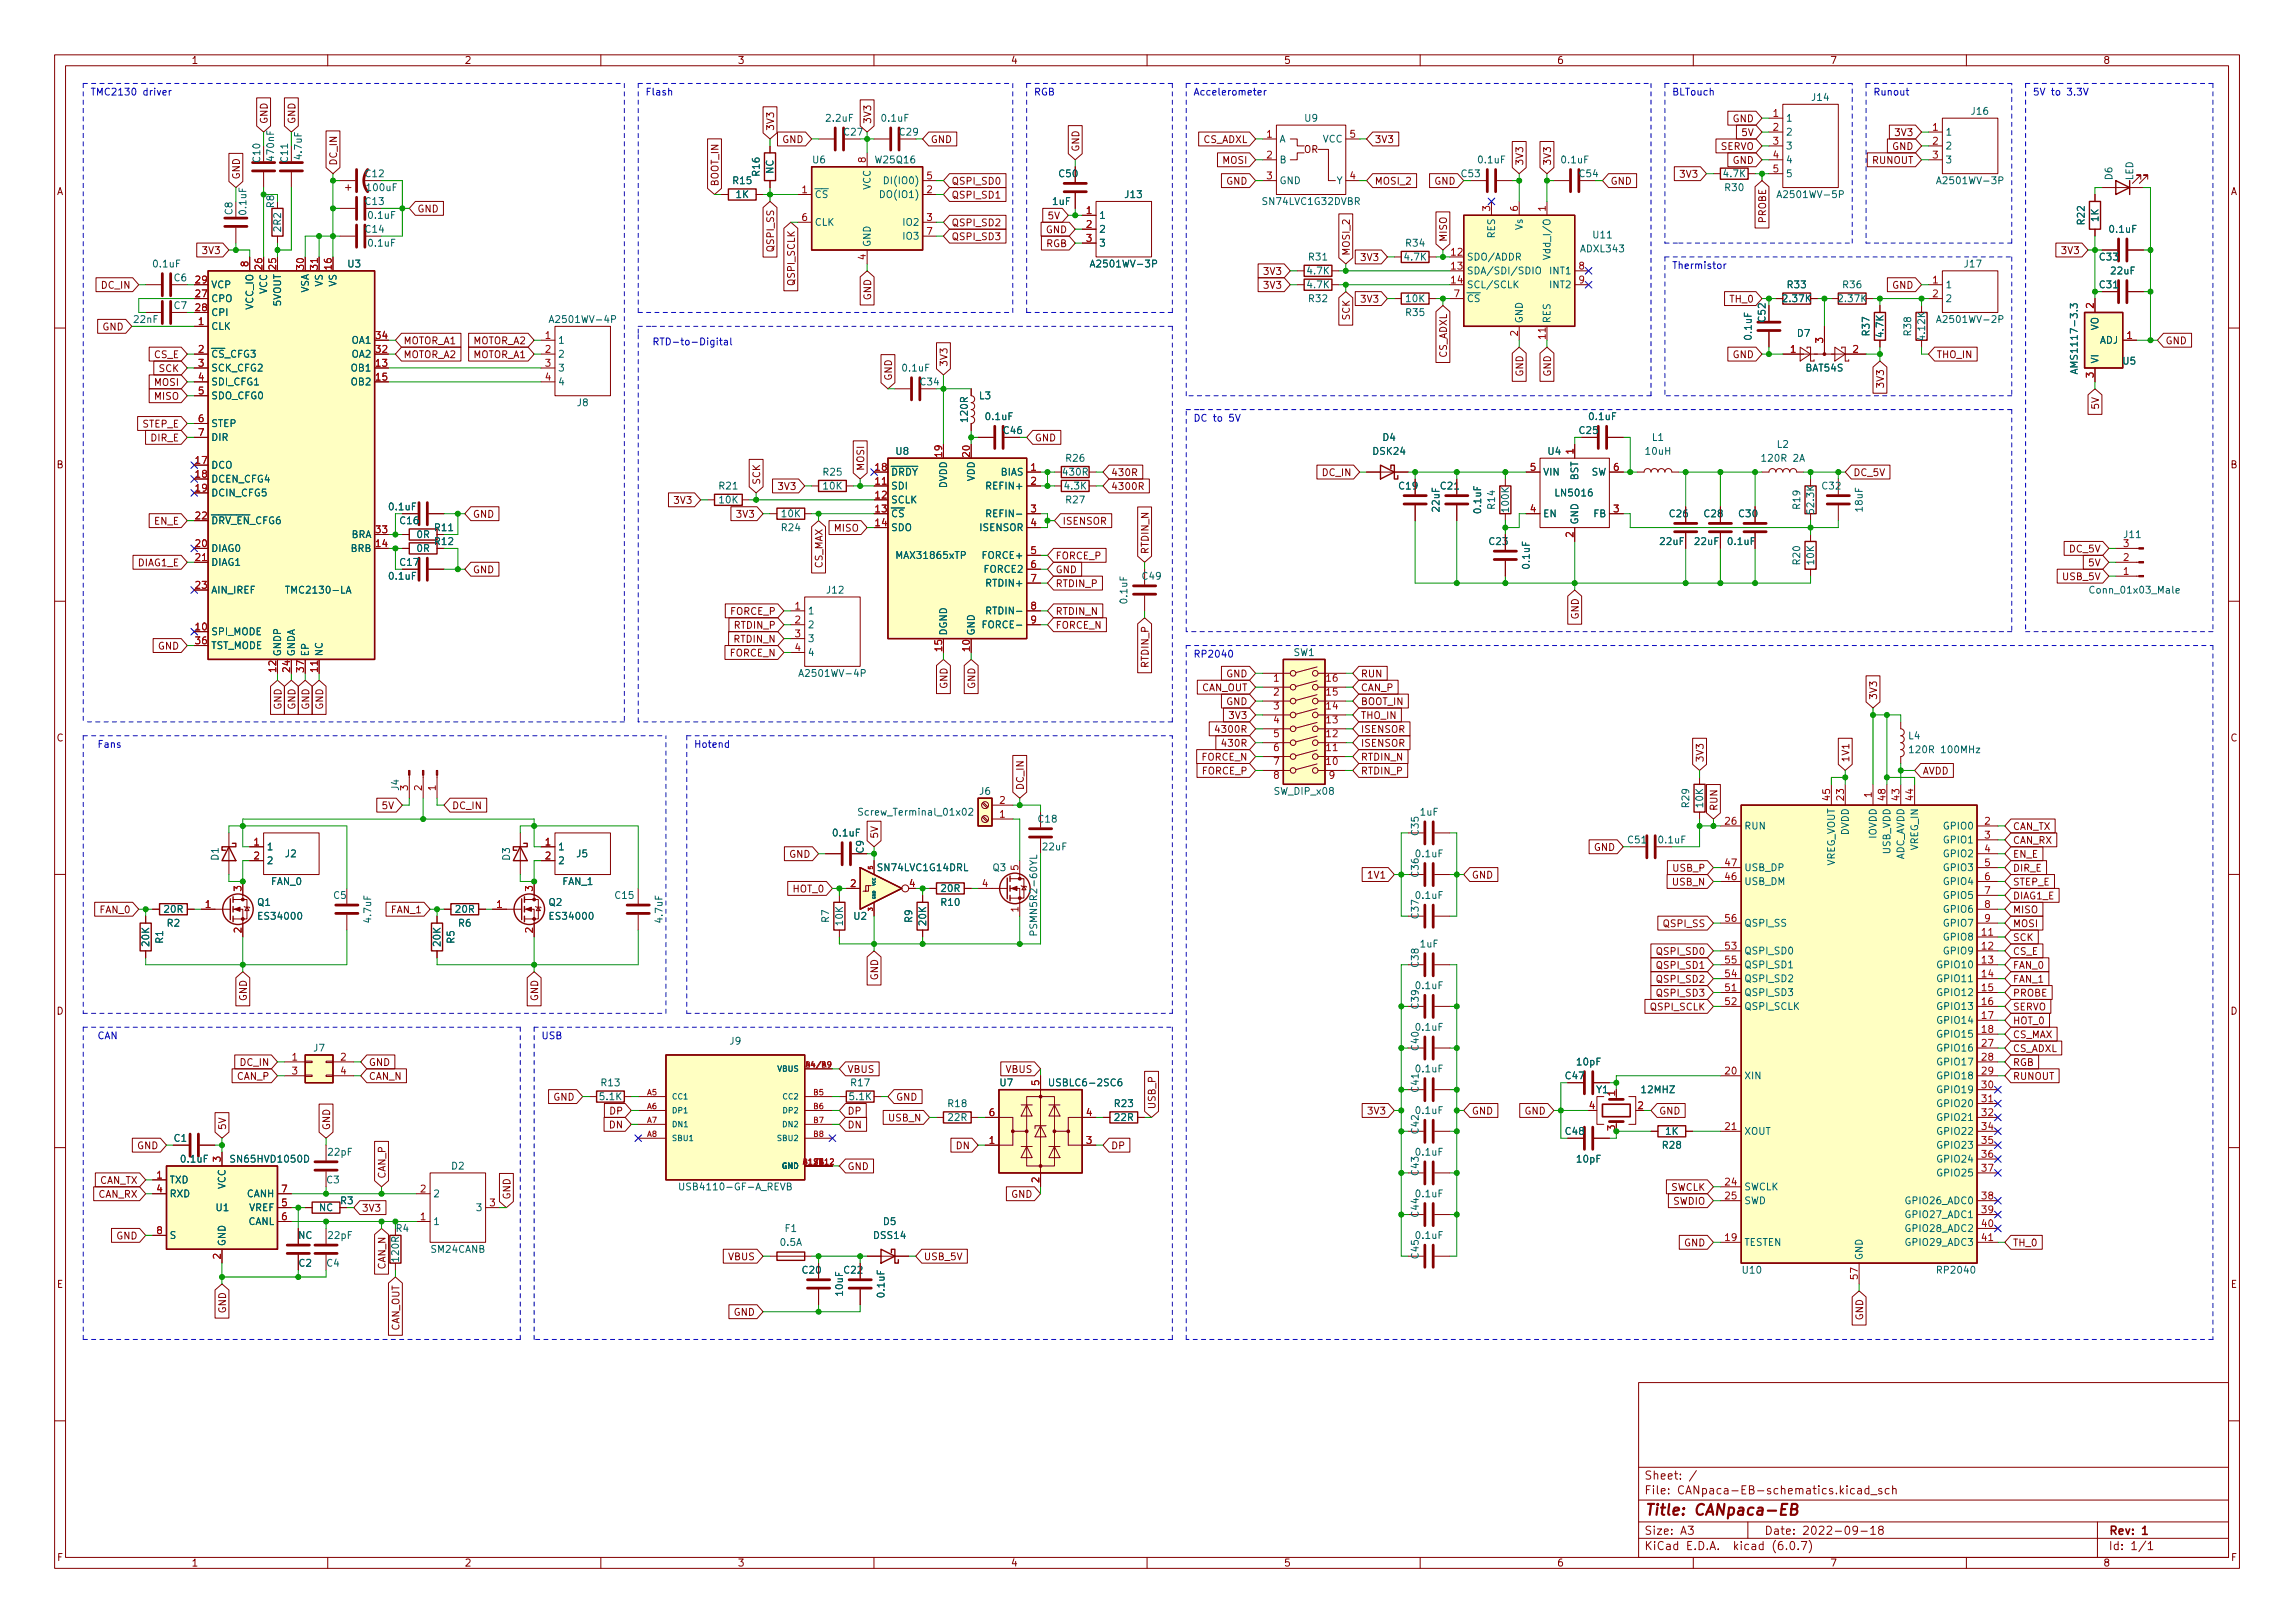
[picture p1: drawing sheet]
<svg xmlns="http://www.w3.org/2000/svg" width="420mm" height="297mm" viewBox="0 0 420 297" stroke-linecap="round" stroke-linejoin="round" font-family="sans-serif">
<defs><g id="words">
<text font-size="2.8" fill="#840000" x="301" y="277.3">Title: CANpaca-EB</text>
<g font-size="2.1" fill="#840000">
<text x="301" y="273.5">File: CANpaca-EB-schematics.kicad_sch</text>
<text x="301" y="270.8">Sheet: /</text>
<text x="301" y="280.9">Size: A3</text>
<text x="323" y="280.9">Date: 2022-09-18</text>
<text x="386" y="280.9">Rev: 1</text>
<text x="301" y="283.7">KiCad E.D.A. kicad (6.0.7)</text>
<text x="386" y="283.7">Id: 1/1</text>
</g>
<g font-size="1.8" fill="#840000">
<text x="35" y="11.7">1</text>
<text x="85" y="11.7">2</text>
<text x="135" y="11.7">3</text>
<text x="185" y="11.7">4</text>
<text x="235" y="11.7">5</text>
<text x="285" y="11.7">6</text>
<text x="335" y="11.7">7</text>
<text x="385" y="11.7">8</text>
<text x="49" y="22.7" transform="rotate(-90 49 22.7)">GND</text>
<text x="54.1" y="22.7" transform="rotate(-90 54.1 22.7)">GND</text>
<text x="159.5" y="22.7" transform="rotate(-90 159.5 22.7)">3V3</text>
<text x="317.2" y="22.4">GND</text>
<text x="141.7" y="24" transform="rotate(-90 141.7 24)">3V3</text>
<text x="143.2" y="26.2">GND</text>
<text x="170.3" y="26.2">GND</text>
<text x="197.6" y="27.8" transform="rotate(-90 197.6 27.8)">GND</text>
<text x="220.2" y="26.2">CS_ADXL</text>
<text x="223.9" y="30">MOSI</text>
<text x="238.7" y="28">OR</text>
<text x="251.6" y="26.2">3V3</text>
<text x="315" y="27.4">SERVO</text>
<text x="317.2" y="30">GND</text>
<text x="319" y="24.9">5V</text>
<text x="342.8" y="30">RUNOUT</text>
<text x="346.4" y="27.4">GND</text>
<text x="347.2" y="24.9">3V3</text>
<text x="10.3" y="35.7">A</text>
<text x="43.9" y="32.9" transform="rotate(-90 43.9 32.9)">GND</text>
<text x="61.7" y="30.4" transform="rotate(-90 61.7 30.4)">DC_IN</text>
<text x="131.5" y="34.2" transform="rotate(-90 131.5 34.2)">BOOT_IN</text>
<text x="174.1" y="33.8">QSPI_SD0</text>
<text x="224.5" y="33.8">GND</text>
<text x="251.6" y="33.8">MOSI_2</text>
<text x="262.6" y="33.8">GND</text>
<text x="278.9" y="30.4" transform="rotate(-90 278.9 30.4)">3V3</text>
<text x="283.9" y="30.4" transform="rotate(-90 283.9 30.4)">3V3</text>
<text x="294.8" y="33.8">GND</text>
<text x="307.8" y="32.5">3V3</text>
<text x="408.3" y="35.7">A</text>
<text x="76.4" y="38.9">GND</text>
<text x="174.1" y="36.3">QSPI_SD1</text>
<text x="174.1" y="41.4">QSPI_SD2</text>
<text x="192" y="40.1">5V</text>
<text x="323.3" y="40.8" transform="rotate(-90 323.3 40.8)">PROBE</text>
<text x="37.3" y="46.5">3V3</text>
<text x="141.7" y="45.9" transform="rotate(-90 141.7 45.9)">QSPI_SS</text>
<text x="174.1" y="43.9">QSPI_SD3</text>
<text x="191.5" y="45.2">RGB</text>
<text x="191.5" y="42.7">GND</text>
<text x="247.1" y="46.9" transform="rotate(-90 247.1 46.9)">MOSI_2</text>
<text x="249.4" y="47.8">3V3</text>
<text x="264.9" y="44.3" transform="rotate(-90 264.9 44.3)">MISO</text>
<text x="377.7" y="46.5">3V3</text>
<text x="384.5" y="47.7">C33</text>
<text x="18.7" y="52.8">DC_IN</text>
<text x="145.5" y="52.1" transform="rotate(-90 145.5 52.1)">QSPI_SCLK</text>
<text x="231.6" y="50.3">3V3</text>
<text x="231.6" y="52.8">3V3</text>
<text x="346.4" y="52.8">GND</text>
<text x="384.5" y="52.7">C31</text>
<text x="159.5" y="54.9" transform="rotate(-90 159.5 54.9)">GND</text>
<text x="247.1" y="58.5" transform="rotate(-90 247.1 58.5)">SCK</text>
<text x="249.4" y="55.4">3V3</text>
<text x="316.8" y="55.4">TH_0</text>
<text x="323.2" y="58.8" transform="rotate(-90 323.2 58.8)">C52</text>
<text x="18.8" y="60.5">GND</text>
<text x="28.2" y="65.5">CS_E</text>
<text x="73.8" y="65.5">MOTOR_A2</text>
<text x="73.8" y="63">MOTOR_A1</text>
<text x="86.5" y="65.5">MOTOR_A1</text>
<text x="86.5" y="63">MOTOR_A2</text>
<text x="264.9" y="65.6" transform="rotate(-90 264.9 65.6)">CS_ADXL</text>
<text x="317.2" y="65.5">GND</text>
<text x="354.5" y="65.5">THO_IN</text>
<text x="396.4" y="63">GND</text>
<text x="28.3" y="70.6">MOSI</text>
<text x="29.1" y="68.1">SCK</text>
<text x="163.3" y="69.7" transform="rotate(-90 163.3 69.7)">GND</text>
<text x="173.4" y="67.2" transform="rotate(-90 173.4 67.2)">3V3</text>
<text x="278.9" y="68.9" transform="rotate(-90 278.9 68.9)">GND</text>
<text x="283.9" y="68.9" transform="rotate(-90 283.9 68.9)">GND</text>
<text x="344.9" y="70.7" transform="rotate(-90 344.9 70.7)">3V3</text>
<text x="28.3" y="73.2">MISO</text>
<text x="384.3" y="74.7" transform="rotate(-90 384.3 74.7)">5V</text>
<text x="26.1" y="78.2">STEP_E</text>
<text x="27.7" y="80.8">DIR_E</text>
<text x="183.8" y="79.4">C46</text>
<text x="189.4" y="80.8">GND</text>
<text x="289.2" y="79.4">C25</text>
<text x="10.3" y="85.7">B</text>
<text x="139.2" y="88.8" transform="rotate(-90 139.2 88.8)">SCK</text>
<text x="142.7" y="89.7">3V3</text>
<text x="158.2" y="86.2" transform="rotate(-90 158.2 86.2)">MOSI</text>
<text x="203.4" y="89.7">4300R</text>
<text x="203.4" y="87.1">430R</text>
<text x="242.2" y="87.1">DC_IN</text>
<text x="339.3" y="87.1">DC_5V</text>
<text x="408.3" y="85.7">B</text>
<text x="73.3" y="95.9">C16</text>
<text x="86.5" y="94.7">GND</text>
<text x="123.7" y="92.2">3V3</text>
<text x="135.1" y="94.7">3V3</text>
<text x="28.2" y="96">EN_E</text>
<text x="152.8" y="97.3">MISO</text>
<text x="194.5" y="96">ISENSOR</text>
<text x="210.3" y="101.5" transform="rotate(-90 210.3 101.5)">RTDIN_N</text>
<text x="379" y="101.1">DC_5V</text>
<text x="25.3" y="103.6">DIAG1_E</text>
<text x="73.3" y="103.5">C17</text>
<text x="86.5" y="104.9">GND</text>
<text x="150.6" y="104.1" transform="rotate(-90 150.6 104.1)">CS_MAX</text>
<text x="193.2" y="107.4">RTDIN_P</text>
<text x="193.2" y="102.4">FORCE_P</text>
<text x="193.2" y="104.9">GND</text>
<text x="377.8" y="106.2">USB_5V</text>
<text x="382.5" y="103.6">5V</text>
<text x="133.7" y="112.5">FORCE_P</text>
<text x="193.2" y="112.5">RTDIN_N</text>
<text x="289" y="113.3" transform="rotate(-90 289 113.3)">GND</text>
<text x="28.9" y="118.9">GND</text>
<text x="134.4" y="117.6">RTDIN_N</text>
<text x="134.5" y="115.1">RTDIN_P</text>
<text x="193.2" y="115.1">FORCE_N</text>
<text x="133.6" y="120.1">FORCE_N</text>
<text x="210.3" y="122.1" transform="rotate(-90 210.3 122.1)">RTDIN_P</text>
<text x="224.5" y="124">GND</text>
<text x="249.1" y="124">RUN</text>
<text x="51.5" y="129.9" transform="rotate(-90 51.5 129.9)">GND</text>
<text x="54.1" y="129.9" transform="rotate(-90 54.1 129.9)">GND</text>
<text x="56.6" y="129.9" transform="rotate(-90 56.6 129.9)">GND</text>
<text x="59.1" y="129.9" transform="rotate(-90 59.1 129.9)">GND</text>
<text x="173.4" y="126" transform="rotate(-90 173.4 126)">GND</text>
<text x="178.5" y="126" transform="rotate(-90 178.5 126)">GND</text>
<text x="219.9" y="126.5">CAN_OUT</text>
<text x="224.5" y="129">GND</text>
<text x="225.3" y="131.6">3V3</text>
<text x="249.1" y="129">BOOT_IN</text>
<text x="249.1" y="131.6">THO_IN</text>
<text x="249.1" y="126.5">CAN_P</text>
<text x="343.6" y="128.1" transform="rotate(-90 343.6 128.1)">3V3</text>
<text x="10.3" y="135.7">C</text>
<text x="223.2" y="134.1">4300R</text>
<text x="224.2" y="136.7">430R</text>
<text x="249.1" y="136.7">ISENSOR</text>
<text x="249.1" y="134.1">ISENSOR</text>
<text x="408.3" y="135.7">C</text>
<text x="220" y="139.2">FORCE_N</text>
<text x="220.1" y="141.7">FORCE_P</text>
<text x="249.1" y="139.2">RTDIN_N</text>
<text x="249.1" y="141.7">RTDIN_P</text>
<text x="311.9" y="139.6" transform="rotate(-90 311.9 139.6)">3V3</text>
<text x="338.5" y="139.6" transform="rotate(-90 338.5 139.6)">1V1</text>
<text x="352" y="141.7">AVDD</text>
<text x="70.1" y="148.1">5V</text>
<text x="82.7" y="148.1">DC_IN</text>
<text x="187.4" y="144.7" transform="rotate(-90 187.4 144.7)">DC_IN</text>
<text x="314.4" y="148.5" transform="rotate(-90 314.4 148.5)">RUN</text>
<text x="160.7" y="153.5" transform="rotate(-90 160.7 153.5)">5V</text>
<text x="291.8" y="155.7">GND</text>
<text x="368.5" y="154.4">CAN_RX</text>
<text x="368.5" y="151.9">CAN_TX</text>
<text x="144.5" y="157">GND</text>
<text x="250.7" y="160.8">1V1</text>
<text x="269.4" y="160.8">GND</text>
<text x="306.4" y="159.5">USB_P</text>
<text x="368.5" y="157">EN_E</text>
<text x="368.5" y="159.5">DIR_E</text>
<text x="18.4" y="167.1">FAN_0</text>
<text x="71.7" y="167.1">FAN_1</text>
<text x="145.3" y="163.3">HOT_0</text>
<text x="306.3" y="162.1">USB_N</text>
<text x="368.5" y="167.1">MISO</text>
<text x="368.5" y="162.1">STEP_E</text>
<text x="368.5" y="164.6">DIAG1_E</text>
<text x="304.7" y="169.7">QSPI_SS</text>
<text x="368.5" y="172.2">SCK</text>
<text x="368.5" y="169.7">MOSI</text>
<text x="160.7" y="179.4" transform="rotate(-90 160.7 179.4)">GND</text>
<text x="303.6" y="174.8">QSPI_SD0</text>
<text x="303.6" y="177.3">QSPI_SD1</text>
<text x="303.6" y="179.8">QSPI_SD2</text>
<text x="368.5" y="179.8">FAN_1</text>
<text x="368.5" y="177.3">FAN_0</text>
<text x="368.5" y="174.8">CS_E</text>
<text x="10.3" y="185.7">D</text>
<text x="45.2" y="183.2" transform="rotate(-90 45.2 183.2)">GND</text>
<text x="98.5" y="183.2" transform="rotate(-90 98.5 183.2)">GND</text>
<text x="302.2" y="184.9">QSPI_SCLK</text>
<text x="303.6" y="182.4">QSPI_SD3</text>
<text x="368.5" y="182.4">PROBE</text>
<text x="368.5" y="184.9">SERVO</text>
<text x="408.3" y="185.7">D</text>
<text x="368.5" y="187.5">HOT_0</text>
<text x="368.5" y="190">CS_MAX</text>
<text x="43.4" y="197.6">CAN_P</text>
<text x="44.1" y="195.1">DC_IN</text>
<text x="67.5" y="195.1">GND</text>
<text x="67.5" y="197.6">CAN_N</text>
<text x="155.1" y="196.3">VBUS</text>
<text x="184.2" y="196.3">VBUS</text>
<text x="286.7" y="197.5">C47</text>
<text x="368.5" y="197.6">RUNOUT</text>
<text x="368.5" y="195.1">RGB</text>
<text x="368.5" y="192.5">CS_ADXL</text>
<text x="101.3" y="201.4">GND</text>
<text x="111.7" y="204">DP</text>
<text x="155.1" y="204">DP</text>
<text x="164" y="201.4">GND</text>
<text x="211.5" y="203.1" transform="rotate(-90 211.5 203.1)">USB_P</text>
<text x="250.7" y="204">3V3</text>
<text x="269.4" y="204">GND</text>
<text x="279.1" y="204">GND</text>
<text x="303.7" y="204">GND</text>
<text x="41.4" y="206.9" transform="rotate(-90 41.4 206.9)">5V</text>
<text x="60.4" y="206.9" transform="rotate(-90 60.4 206.9)">GND</text>
<text x="111.6" y="206.5">DN</text>
<text x="155.1" y="206.5">DN</text>
<text x="162.8" y="205.2">USB_N</text>
<text x="286.7" y="207.7">C48</text>
<text x="25.1" y="210.3">GND</text>
<text x="70.6" y="215.8" transform="rotate(-90 70.6 215.8)">CAN_P</text>
<text x="155.1" y="214.1">GND</text>
<text x="175.1" y="210.3">DN</text>
<text x="203.4" y="210.3">DP</text>
<text x="18" y="219.2">CAN_RX</text>
<text x="18.2" y="216.7">CAN_TX</text>
<text x="62.4" y="220.4">R3</text>
<text x="66.2" y="221.7">3V3</text>
<text x="93.4" y="219.6" transform="rotate(-90 93.4 219.6)">GND</text>
<text x="185.1" y="219.2">GND</text>
<text x="305.8" y="217.9">SWCLK</text>
<text x="306.3" y="220.5">SWDIO</text>
<text x="21.3" y="226.8">GND</text>
<text x="70.6" y="232.3" transform="rotate(-90 70.6 232.3)">CAN_N</text>
<text x="133.4" y="230.6">VBUS</text>
<text x="169.1" y="230.6">USB_5V</text>
<text x="308.3" y="228.1">GND</text>
<text x="368.5" y="228.1">TH_0</text>
<text x="10.4" y="235.7">E</text>
<text x="408.4" y="235.7">E</text>
<text x="41.4" y="240.3" transform="rotate(-90 41.4 240.3)">GND</text>
<text x="73.1" y="243.7" transform="rotate(-90 73.1 243.7)">CAN_OUT</text>
<text x="134.3" y="240.8">GND</text>
<text x="341.1" y="241.6" transform="rotate(-90 341.1 241.6)">GND</text>
<text x="10.4" y="285.7">F</text>
<text x="35" y="286.7">1</text>
<text x="85" y="286.7">2</text>
<text x="135" y="286.7">3</text>
<text x="185" y="286.7">4</text>
<text x="235" y="286.7">5</text>
<text x="285" y="286.7">6</text>
<text x="335" y="286.7">7</text>
<text x="385" y="286.7">8</text>
<text x="408.4" y="285.7">F</text>
</g>
<g font-size="1.8" fill="#0000c2">
<text x="16.5" y="17.5">TMC2130 driver</text>
<text x="118.1" y="17.5">Flash</text>
<text x="189.2" y="17.5">RGB</text>
<text x="218.4" y="17.5">Accelerometer</text>
<text x="306.1" y="17.5">BLTouch</text>
<text x="342.9" y="17.5">Runout</text>
<text x="372.1" y="17.5">5V to 3.3V</text>
<text x="306.1" y="49.2">Thermistor</text>
<text x="119.4" y="63.2">RTD-to-Digital</text>
<text x="218.4" y="77.2">DC to 5V</text>
<text x="218.4" y="120.3">RP2040</text>
<text x="17.8" y="136.8">Fans</text>
<text x="127" y="136.8">Hotend</text>
<text x="17.8" y="190.2">CAN</text>
<text x="99.1" y="190.2">USB</text>
</g>
<g font-size="1.8" fill="#006464">
<text x="151.4" y="22.3">2.2uF</text>
<text x="161.5" y="22.3">0.1uF</text>
<text x="238.9" y="22.3">U9</text>
<text x="326.9" y="22.3">1</text>
<text x="331.8" y="18.5">J14</text>
<text x="361" y="21">J16</text>
<text x="47.6" y="29.6" transform="rotate(-90 47.6 29.6)">C10</text>
<text x="50.2" y="29.3" transform="rotate(-90 50.2 29.3)">470nF</text>
<text x="52.7" y="29.6" transform="rotate(-90 52.7 29.6)">C11</text>
<text x="55.2" y="29" transform="rotate(-90 55.2 29)">4.7uF</text>
<text x="148.8" y="29.9">U6</text>
<text x="154.6" y="24.8">C27</text>
<text x="160.4" y="29.9">W25Q16</text>
<text x="164.7" y="24.8">C29</text>
<text x="234.2" y="26.1">A</text>
<text x="234.2" y="29.9">B</text>
<text x="242.1" y="26.1">VCC</text>
<text x="270.7" y="29.9">0.1uF</text>
<text x="286" y="29.9">0.1uF</text>
<text x="326.9" y="24.8">2</text>
<text x="326.9" y="27.3">3</text>
<text x="326.9" y="29.9">4</text>
<text x="356.1" y="24.8">1</text>
<text x="356.1" y="27.3">2</text>
<text x="356.1" y="29.9">3</text>
<text x="67" y="32.4">C12</text>
<text x="67.3" y="35">100uF</text>
<text x="134.3" y="33.7">R15</text>
<text x="139.1" y="32.1" transform="rotate(-90 139.1 32.1)">R16</text>
<text x="141.6" y="31.8" transform="rotate(-90 141.6 31.8)">NC</text>
<text x="159.4" y="34.8" transform="rotate(-90 159.4 34.8)">VCC</text>
<text x="162.6" y="33.7">DI(IO0)</text>
<text x="194" y="32.4">C50</text>
<text x="234.2" y="33.7">GND</text>
<text x="244.7" y="33.7">Y</text>
<text x="289.2" y="32.4">C54</text>
<text x="315.6" y="32.4">4.7K</text>
<text x="315.9" y="35">R30</text>
<text x="326.9" y="32.4">5</text>
<text x="355.3" y="33.7">A2501WV-3P</text>
<text x="386.7" y="32.9" transform="rotate(-90 386.7 32.9)">D6</text>
<text x="390.5" y="33" transform="rotate(-90 390.5 33)">LED</text>
<text x="42.5" y="39.3" transform="rotate(-90 42.5 39.3)">C8</text>
<text x="45.1" y="39.2" transform="rotate(-90 45.1 39.2)">0.1uF</text>
<text x="67" y="37.5">C13</text>
<text x="67.5" y="40">0.1uF</text>
<text x="134.8" y="36.2">1K</text>
<text x="149.1" y="36.2">~{CS}</text>
<text x="149.1" y="41.3">CLK</text>
<text x="161.7" y="36.2">DO(IO1)</text>
<text x="165.6" y="41.3">IO2</text>
<text x="192.7" y="37.5">1uF</text>
<text x="201.2" y="40">1</text>
<text x="206" y="36.2">J13</text>
<text x="231.4" y="37.5">SN74LVC1G32DVBR</text>
<text x="326.1" y="36.2">A2501WV-5P</text>
<text x="381.6" y="41" transform="rotate(-90 381.6 41)">R22</text>
<text x="384.2" y="40.5" transform="rotate(-90 384.2 40.5)">1K</text>
<text x="51.4" y="42.3" transform="rotate(-90 51.4 42.3)">2R2</text>
<text x="67" y="42.6">C14</text>
<text x="67.5" y="45.1">0.1uF</text>
<text x="159.4" y="45.2" transform="rotate(-90 159.4 45.2)">GND</text>
<text x="165.6" y="43.9">IO3</text>
<text x="201.2" y="42.6">2</text>
<text x="201.2" y="45.1">3</text>
<text x="239.7" y="47.7">R31</text>
<text x="257.2" y="47.7">4.7K</text>
<text x="257.5" y="45.1">R34</text>
<text x="268.5" y="47.7">SDO/ADDR</text>
<text x="273.7" y="43.6" transform="rotate(-90 273.7 43.6)">RES</text>
<text x="278.8" y="42.1" transform="rotate(-90 278.8 42.1)">Vs</text>
<text x="283.8" y="46.6" transform="rotate(-90 283.8 46.6)">Vdd_I/O</text>
<text x="289.5" y="46.2">ADXL343</text>
<text x="291.7" y="43.6">U11</text>
<text x="386.3" y="42.6">0.1uF</text>
<text x="28.2" y="48.9">0.1uF</text>
<text x="31.9" y="51.5">C6</text>
<text x="38.6" y="52.7">VCP</text>
<text x="48.9" y="53.8" transform="rotate(-90 48.9 53.8)">VCC</text>
<text x="56.5" y="53.7" transform="rotate(-90 56.5 53.7)">VSA</text>
<text x="59.1" y="52.4" transform="rotate(-90 59.1 52.4)">VS</text>
<text x="61.6" y="52.4" transform="rotate(-90 61.6 52.4)">VS</text>
<text x="63.7" y="48.9">U3</text>
<text x="200.3" y="48.9">A2501WV-3P</text>
<text x="239.4" y="52.7">4.7K</text>
<text x="239.4" y="50.2">4.7K</text>
<text x="268.5" y="50.2">SDA/SDI/SDIO</text>
<text x="268.5" y="52.7">SCL/SCLK</text>
<text x="283.9" y="50.2">INT1</text>
<text x="283.9" y="52.7">INT2</text>
<text x="327.3" y="52.7">R33</text>
<text x="337.5" y="52.7">R36</text>
<text x="356.1" y="52.7">1</text>
<text x="359.7" y="48.9">J17</text>
<text x="386.6" y="50.2">22uF</text>
<text x="24.6" y="59.1">22nF</text>
<text x="31.9" y="56.6">C7</text>
<text x="38.6" y="55.3">CPO</text>
<text x="38.6" y="57.8">CPI</text>
<text x="46.4" y="56.7" transform="rotate(-90 46.4 56.7)">VCC_IO</text>
<text x="51.4" y="56" transform="rotate(-90 51.4 56)">5VOUT</text>
<text x="101.3" y="59.1">A2501WV-4P</text>
<text x="239.7" y="55.3">R32</text>
<text x="257.5" y="57.8">R35</text>
<text x="257.5" y="55.3">10K</text>
<text x="268.5" y="55.3">~{CS}</text>
<text x="278.8" y="59.2" transform="rotate(-90 278.8 59.2)">GND</text>
<text x="283.8" y="59.2" transform="rotate(-90 283.8 59.2)">RES</text>
<text x="326.6" y="55.3">2.37K</text>
<text x="336.7" y="55.3">2.37K</text>
<text x="355.3" y="59.1">A2501WV-2P</text>
<text x="356.1" y="55.3">2</text>
<text x="38.6" y="60.4">CLK</text>
<text x="38.6" y="65.4">~{CS}_CFG3</text>
<text x="64.4" y="65.4">OA2</text>
<text x="64.4" y="62.9">OA1</text>
<text x="102.1" y="62.9">1</text>
<text x="102.1" y="65.4">2</text>
<text x="320.7" y="62" transform="rotate(-90 320.7 62)">0.1uF</text>
<text x="329.1" y="61.6">D7</text>
<text x="342.3" y="61.3" transform="rotate(-90 342.3 61.3)">R37</text>
<text x="344.8" y="61.6" transform="rotate(-90 344.8 61.6)">4.7K</text>
<text x="349.9" y="61.3" transform="rotate(-90 349.9 61.3)">R38</text>
<text x="352.4" y="62.1" transform="rotate(-90 352.4 62.1)">4.12K</text>
<text x="384.2" y="60.5" transform="rotate(-90 384.2 60.5)">VO</text>
<text x="384.3" y="62.9">ADJ</text>
<text x="38.6" y="68">SCK_CFG2</text>
<text x="38.6" y="70.5">SDI_CFG1</text>
<text x="64.4" y="68">OB1</text>
<text x="64.4" y="70.5">OB2</text>
<text x="102.1" y="68">3</text>
<text x="102.1" y="70.5">4</text>
<text x="165.3" y="68">0.1uF</text>
<text x="168.6" y="70.5">C34</text>
<text x="330.6" y="68">BAT54S</text>
<text x="380.4" y="67.4" transform="rotate(-90 380.4 67.4)">AMS1117-3.3</text>
<text x="384.2" y="66.6" transform="rotate(-90 384.2 66.6)">VI</text>
<text x="388.7" y="66.7">U5</text>
<text x="38.6" y="73.1">SDO_CFG0</text>
<text x="105.7" y="74.3">J8</text>
<text x="177.2" y="77.1" transform="rotate(-90 177.2 77.1)">120R</text>
<text x="179.3" y="73.1">L3</text>
<text x="180.6" y="76.9">0.1uF</text>
<text x="291.1" y="76.9">0.1uF</text>
<text x="38.6" y="78.1">STEP</text>
<text x="38.6" y="80.7">DIR</text>
<text x="164" y="83.2">U8</text>
<text x="251.5" y="83.2">DSK24</text>
<text x="253.2" y="80.7">D4</text>
<text x="283.4" y="83.2">U4</text>
<text x="301.4" y="83.2">10uH</text>
<text x="302.5" y="80.7">L1</text>
<text x="325.4" y="82">L2</text>
<text x="38.6" y="85.8">DCO</text>
<text x="38.6" y="88.3">DCEN_CFG4</text>
<text x="131.7" y="89.6">R21</text>
<text x="150.8" y="87">R25</text>
<text x="150.8" y="89.6">10K</text>
<text x="163.1" y="89.6">SDI</text>
<text x="163.1" y="87">~{DRDY}</text>
<text x="173.4" y="89.4" transform="rotate(-90 173.4 89.4)">DVDD</text>
<text x="178.4" y="88.1" transform="rotate(-90 178.4 88.1)">VDD</text>
<text x="181.1" y="89.6">REFIN+</text>
<text x="183.2" y="87">BIAS</text>
<text x="194.7" y="87">430R</text>
<text x="195" y="89.6">4.3K</text>
<text x="195.2" y="84.5">R26</text>
<text x="256.2" y="89.6">C19</text>
<text x="263.8" y="89.6">C21</text>
<text x="282.4" y="87">VIN</text>
<text x="288.9" y="87.9" transform="rotate(-90 288.9 87.9)">BST</text>
<text x="291.3" y="87">SW</text>
<text x="322.9" y="84.5">120R 2A</text>
<text x="333.7" y="89.6">C32</text>
<text x="38.6" y="90.8">DCIN_CFG5</text>
<text x="38.6" y="95.9">~{DRV_EN}_CFG6</text>
<text x="71.4" y="93.4">0.1uF</text>
<text x="131.7" y="92.1">10K</text>
<text x="143.2" y="94.7">10K</text>
<text x="163.1" y="92.1">SCLK</text>
<text x="163.1" y="94.7">~{CS}</text>
<text x="181.6" y="94.7">REFIN-</text>
<text x="195.2" y="92.1">R27</text>
<text x="263.5" y="93.5" transform="rotate(-90 263.5 93.5)">22uF</text>
<text x="271.1" y="93.8" transform="rotate(-90 271.1 93.8)">0.1uF</text>
<text x="273.7" y="93.1" transform="rotate(-90 273.7 93.1)">R14</text>
<text x="276.2" y="93.6" transform="rotate(-90 276.2 93.6)">100K</text>
<text x="282.4" y="94.7">EN</text>
<text x="285" y="90.8">LN5016</text>
<text x="291.8" y="94.7">FB</text>
<text x="305.7" y="94.7">C26</text>
<text x="312.1" y="94.7">C28</text>
<text x="318.4" y="94.7">C30</text>
<text x="329.6" y="93.1" transform="rotate(-90 329.6 93.1)">R19</text>
<text x="332.1" y="93.8" transform="rotate(-90 332.1 93.8)">52.3K</text>
<text x="341" y="93.5" transform="rotate(-90 341 93.5)">18uF</text>
<text x="38.6" y="101">DIAG0</text>
<text x="64.2" y="101">BRB</text>
<text x="64.2" y="98.5">BRA</text>
<text x="76.3" y="98.5">0R</text>
<text x="76.3" y="101">0R</text>
<text x="79.7" y="97.2">R11</text>
<text x="79.7" y="99.7">R12</text>
<text x="143.2" y="97.2">R24</text>
<text x="163.1" y="97.2">SDO</text>
<text x="179.5" y="97.2">ISENSOR</text>
<text x="272.7" y="99.7">C23</text>
<text x="288.9" y="96" transform="rotate(-90 288.9 96)">GND</text>
<text x="304" y="99.7">22uF</text>
<text x="310.4" y="99.7">22uF</text>
<text x="316.5" y="99.7">0.1uF</text>
<text x="388.9" y="98.5">J11</text>
<text x="38.6" y="103.5">DIAG1</text>
<text x="71.4" y="106.1">0.1uF</text>
<text x="164.4" y="102.3">MAX31865xTP</text>
<text x="180.2" y="102.3">FORCE+</text>
<text x="180.3" y="104.8">FORCE2</text>
<text x="181" y="107.4">RTDIN+</text>
<text x="209.2" y="106.1">C49</text>
<text x="280" y="103.9" transform="rotate(-90 280 103.9)">0.1uF</text>
<text x="329.6" y="103.3" transform="rotate(-90 329.6 103.3)">R20</text>
<text x="332.1" y="103.3" transform="rotate(-90 332.1 103.3)">10K</text>
<text x="38.6" y="108.6">AIN_IREF</text>
<text x="52.9" y="108.6">TMC2130-LA</text>
<text x="147.8" y="112.4">1</text>
<text x="151.4" y="108.6">J12</text>
<text x="181.5" y="112.4">RTDIN-</text>
<text x="206.4" y="110.3" transform="rotate(-90 206.4 110.3)">0.1uF</text>
<text x="383.1" y="108.6">Conn_01x03_Male</text>
<text x="38.6" y="116.2">SPI_MODE</text>
<text x="38.6" y="118.8">TST_MODE</text>
<text x="147.8" y="115">2</text>
<text x="147.8" y="117.5">3</text>
<text x="173.4" y="116.4" transform="rotate(-90 173.4 116.4)">DGND</text>
<text x="178.4" y="116.4" transform="rotate(-90 178.4 116.4)">GND</text>
<text x="180.7" y="115">FORCE-</text>
<text x="51.4" y="120.2" transform="rotate(-90 51.4 120.2)">GNDP</text>
<text x="54" y="120.2" transform="rotate(-90 54 120.2)">GNDA</text>
<text x="56.5" y="120.2" transform="rotate(-90 56.5 120.2)">EP</text>
<text x="59.1" y="120.2" transform="rotate(-90 59.1 120.2)">NC</text>
<text x="147" y="123.9">A2501WV-4P</text>
<text x="147.8" y="120.1">4</text>
<text x="236.8" y="120.1">SW1</text>
<text x="349.4" y="135.3">L4</text>
<text x="350.3" y="137.8">120R 100MHz</text>
<text x="73" y="144.6" transform="rotate(-90 73 144.6)">J4</text>
<text x="157.9" y="149.3">Screw_Terminal_01x02</text>
<text x="179.4" y="145.5">J6</text>
<text x="233.4" y="145.5">SW_DIP_x08</text>
<text x="260" y="149.3">1uF</text>
<text x="309.2" y="147.7" transform="rotate(-90 309.2 147.7)">R29</text>
<text x="311.8" y="147.7" transform="rotate(-90 311.8 147.7)">10K</text>
<text x="48.8" y="155.6">1</text>
<text x="102.1" y="155.6">1</text>
<text x="152.6" y="153.1">0.1uF</text>
<text x="190.1" y="150.5">C18</text>
<text x="191" y="155.6">22uF</text>
<text x="259.7" y="152.8" transform="rotate(-90 259.7 152.8)">C35</text>
<text x="298.1" y="154.3">C51</text>
<text x="303.8" y="154.3">0.1uF</text>
<text x="319.3" y="151.8">RUN</text>
<text x="338.5" y="152.9" transform="rotate(-90 338.5 152.9)">DVDD</text>
<text x="343.5" y="153.5" transform="rotate(-90 343.5 153.5)">IOVDD</text>
<text x="351.2" y="155.6" transform="rotate(-90 351.2 155.6)">VREG_IN</text>
<text x="356" y="151.8">GPIO0</text>
<text x="356" y="154.3">GPIO1</text>
<text x="40" y="157.4" transform="rotate(-90 40 157.4)">D1</text>
<text x="48.8" y="158.2">2</text>
<text x="49.7" y="162">FAN_0</text>
<text x="52.3" y="156.9">J2</text>
<text x="93.3" y="157.4" transform="rotate(-90 93.3 157.4)">D3</text>
<text x="102.1" y="158.2">2</text>
<text x="103" y="162">FAN_1</text>
<text x="105.6" y="156.9">J5</text>
<text x="158.1" y="156.1" transform="rotate(-90 158.1 156.1)">C9</text>
<text x="160.9" y="159.4">SN74LVC1G14DRL</text>
<text x="181.8" y="159.4">Q3</text>
<text x="259.3" y="156.9">0.1uF</text>
<text x="259.7" y="160.4" transform="rotate(-90 259.7 160.4)">C36</text>
<text x="319.3" y="162">USB_DM</text>
<text x="319.3" y="159.4">USB_DP</text>
<text x="335.9" y="158.8" transform="rotate(-90 335.9 158.8)">VREG_VOUT</text>
<text x="346.1" y="156.3" transform="rotate(-90 346.1 156.3)">USB_VDD</text>
<text x="348.6" y="157.7" transform="rotate(-90 348.6 157.7)">ADC_AVDD</text>
<text x="356" y="156.9">GPIO2</text>
<text x="356" y="159.4">GPIO3</text>
<text x="356" y="162">GPIO4</text>
<text x="30.1" y="167">20R</text>
<text x="47.2" y="165.8">Q1</text>
<text x="61.1" y="164.5">C5</text>
<text x="83.5" y="167">20R</text>
<text x="100.5" y="165.8">Q2</text>
<text x="112.7" y="164.5">C15</text>
<text x="172.4" y="165.8">R10</text>
<text x="172.4" y="163.2">20R</text>
<text x="259.3" y="164.5">0.1uF</text>
<text x="356" y="164.5">GPIO5</text>
<text x="356" y="167">GPIO6</text>
<text x="27.3" y="173.1" transform="rotate(-90 27.3 173.1)">20K</text>
<text x="29.8" y="172.6" transform="rotate(-90 29.8 172.6)">R1</text>
<text x="30.6" y="169.6">R2</text>
<text x="47.6" y="168.3">ES34000</text>
<text x="67.9" y="168.7" transform="rotate(-90 67.9 168.7)">4.7uF</text>
<text x="80.6" y="173.1" transform="rotate(-90 80.6 173.1)">20K</text>
<text x="83.2" y="172.6" transform="rotate(-90 83.2 172.6)">R5</text>
<text x="84" y="169.6">R6</text>
<text x="101" y="168.3">ES34000</text>
<text x="121.3" y="168.7" transform="rotate(-90 121.3 168.7)">4.7uF</text>
<text x="151.8" y="168.8" transform="rotate(-90 151.8 168.8)">R7</text>
<text x="154.3" y="169.3" transform="rotate(-90 154.3 169.3)">10K</text>
<text x="156.3" y="168.3">U2</text>
<text x="167" y="168.8" transform="rotate(-90 167 168.8)">R9</text>
<text x="169.5" y="169.3" transform="rotate(-90 169.5 169.3)">20K</text>
<text x="189.9" y="170.5" transform="rotate(-90 189.9 170.5)">PSMN5R2-60YL</text>
<text x="259.7" y="168" transform="rotate(-90 259.7 168)">C37</text>
<text x="260" y="173.4">1uF</text>
<text x="319.3" y="169.6">QSPI_SS</text>
<text x="356" y="172.1">GPIO8</text>
<text x="356" y="169.6">GPIO7</text>
<text x="259.7" y="176.9" transform="rotate(-90 259.7 176.9)">C38</text>
<text x="319.3" y="174.7">QSPI_SD0</text>
<text x="319.3" y="179.7">QSPI_SD2</text>
<text x="319.3" y="177.2">QSPI_SD1</text>
<text x="355.1" y="177.2">GPIO10</text>
<text x="355.1" y="179.7">GPIO11</text>
<text x="356" y="174.7">GPIO9</text>
<text x="259.3" y="181">0.1uF</text>
<text x="259.7" y="184.5" transform="rotate(-90 259.7 184.5)">C39</text>
<text x="319.3" y="182.3">QSPI_SD3</text>
<text x="319.3" y="184.8">QSPI_SCLK</text>
<text x="355.1" y="182.3">GPIO12</text>
<text x="355.1" y="184.8">GPIO13</text>
<text x="133.6" y="191.2">J9</text>
<text x="259.3" y="188.6">0.1uF</text>
<text x="355.1" y="187.4">GPIO14</text>
<text x="355.1" y="189.9">GPIO15</text>
<text x="57.4" y="192.4">J7</text>
<text x="259.3" y="196.3">0.1uF</text>
<text x="259.7" y="192.2" transform="rotate(-90 259.7 192.2)">C40</text>
<text x="288.8" y="195">10pF</text>
<text x="319.3" y="197.5">XIN</text>
<text x="355.1" y="192.4">GPIO16</text>
<text x="355.1" y="195">GPIO17</text>
<text x="355.1" y="197.5">GPIO18</text>
<text x="109.9" y="201.3">5.1K</text>
<text x="110.1" y="198.8">R13</text>
<text x="155.6" y="201.3">5.1K</text>
<text x="155.9" y="198.8">R17</text>
<text x="173.6" y="202.6">R18</text>
<text x="183.1" y="198.8">U7</text>
<text x="192.7" y="198.8">USBLC6-2SC6</text>
<text x="204.1" y="202.6">R23</text>
<text x="259.3" y="203.9">0.1uF</text>
<text x="259.7" y="199.8" transform="rotate(-90 259.7 199.8)">C41</text>
<text x="292.3" y="200.1">Y1</text>
<text x="300.6" y="200.1">12MHZ</text>
<text x="355.1" y="200.1">GPIO19</text>
<text x="355.1" y="202.6">GPIO20</text>
<text x="31.9" y="209">C1</text>
<text x="173.6" y="205.1">22R</text>
<text x="204.1" y="205.1">22R</text>
<text x="259.7" y="207.4" transform="rotate(-90 259.7 207.4)">C42</text>
<text x="304.9" y="207.7">1K</text>
<text x="319.3" y="207.7">XOUT</text>
<text x="355.1" y="205.1">GPIO21</text>
<text x="355.1" y="207.7">GPIO22</text>
<text x="33.3" y="212.8">0.1uF</text>
<text x="42.7" y="212.8">SN65HVD1050D</text>
<text x="60.2" y="211.5">22pF</text>
<text x="82.7" y="214">D2</text>
<text x="259.3" y="211.5">0.1uF</text>
<text x="259.7" y="215" transform="rotate(-90 259.7 215)">C43</text>
<text x="288.8" y="212.8">10pF</text>
<text x="304.4" y="210.2">R28</text>
<text x="355.1" y="210.2">GPIO23</text>
<text x="355.1" y="212.8">GPIO24</text>
<text x="355.1" y="215.3">GPIO25</text>
<text x="31" y="216.6">TXD</text>
<text x="31" y="219.1">RXD</text>
<text x="39.6" y="221.7">U1</text>
<text x="41.3" y="217.6" transform="rotate(-90 41.3 217.6)">VCC</text>
<text x="45.2" y="219.1">CANH</text>
<text x="45.6" y="221.7">VREF</text>
<text x="58.4" y="221.7">NC</text>
<text x="59.8" y="216.6">C3</text>
<text x="79.2" y="219.1">2</text>
<text x="87.4" y="221.7">3</text>
<text x="125.4" y="217.8">USB4110-GF-A_REVB</text>
<text x="259.3" y="219.1">0.1uF</text>
<text x="319.3" y="217.8">SWCLK</text>
<text x="319.3" y="220.4">SWD</text>
<text x="349.3" y="220.4">GPIO26_ADC0</text>
<text x="31" y="226.7">S</text>
<text x="45.4" y="224.2">CANL</text>
<text x="54.6" y="226.7">NC</text>
<text x="60.2" y="226.7">22pF</text>
<text x="72.5" y="225.5">R4</text>
<text x="79.2" y="224.2">1</text>
<text x="143.7" y="225.5">F1</text>
<text x="160.1" y="226.7">DSS14</text>
<text x="161.7" y="224.2">D5</text>
<text x="259.3" y="226.7">0.1uF</text>
<text x="259.7" y="222.6" transform="rotate(-90 259.7 222.6)">C44</text>
<text x="349.3" y="222.9">GPIO27_ADC1</text>
<text x="349.3" y="225.5">GPIO28_ADC2</text>
<text x="41.3" y="228.1" transform="rotate(-90 41.3 228.1)">GND</text>
<text x="54.7" y="231.8">C2</text>
<text x="59.8" y="231.8">C4</text>
<text x="73" y="230.8" transform="rotate(-90 73 230.8)">120R</text>
<text x="79" y="229.3">SM24CANB</text>
<text x="142.9" y="228">0.5A</text>
<text x="147" y="233.1">C20</text>
<text x="154.6" y="233.1">C22</text>
<text x="259.7" y="230.3" transform="rotate(-90 259.7 230.3)">C45</text>
<text x="319.1" y="233.1">U10</text>
<text x="319.3" y="228">TESTEN</text>
<text x="341" y="230.7" transform="rotate(-90 341 230.7)">GND</text>
<text x="349.3" y="228">GPIO29_ADC3</text>
<text x="354.9" y="233.1">RP2040</text>
<text x="154.3" y="237.1" transform="rotate(-90 154.3 237.1)">10uF</text>
<text x="161.9" y="237.3" transform="rotate(-90 161.9 237.3)">0.1uF</text>
</g>
<g font-size="1.8" fill="#a90000">
<text x="324.6" y="21.4">1</text>
<text x="324.6" y="23.9">2</text>
<text x="353.8" y="23.9">1</text>
<text x="158.5" y="29.7" transform="rotate(-90 158.5 29.7)">8</text>
<text x="231.9" y="25.2">1</text>
<text x="231.9" y="29">2</text>
<text x="247.2" y="25.2">5</text>
<text x="324.6" y="26.5">3</text>
<text x="324.6" y="29">4</text>
<text x="353.8" y="26.5">2</text>
<text x="353.8" y="29">3</text>
<text x="146.8" y="35.3">1</text>
<text x="169.7" y="35.3">2</text>
<text x="169.7" y="32.8">5</text>
<text x="231.9" y="32.8">3</text>
<text x="247.2" y="32.8">4</text>
<text x="324.6" y="31.5">5</text>
<text x="146.8" y="40.4">6</text>
<text x="169.7" y="40.4">3</text>
<text x="198.9" y="39.2">1</text>
<text x="198.9" y="41.7">2</text>
<text x="272.8" y="38.6" transform="rotate(-90 272.8 38.6)">3</text>
<text x="277.9" y="38.6" transform="rotate(-90 277.9 38.6)">6</text>
<text x="283" y="38.6" transform="rotate(-90 283 38.6)">1</text>
<text x="158.5" y="47.5" transform="rotate(-90 158.5 47.5)">4</text>
<text x="169.7" y="43">7</text>
<text x="198.9" y="44.2">3</text>
<text x="265.7" y="46.8">12</text>
<text x="35.8" y="51.9">29</text>
<text x="45.5" y="48.8" transform="rotate(-90 45.5 48.8)">8</text>
<text x="48" y="49.3" transform="rotate(-90 48 49.3)">26</text>
<text x="50.5" y="49.3" transform="rotate(-90 50.5 49.3)">25</text>
<text x="55.6" y="49.3" transform="rotate(-90 55.6 49.3)">30</text>
<text x="58.2" y="49.3" transform="rotate(-90 58.2 49.3)">31</text>
<text x="60.7" y="49.3" transform="rotate(-90 60.7 49.3)">16</text>
<text x="265.7" y="49.3">13</text>
<text x="265.7" y="51.9">14</text>
<text x="289.1" y="49.3">8</text>
<text x="289.1" y="51.9">9</text>
<text x="353.8" y="51.9">1</text>
<text x="35.8" y="54.4">27</text>
<text x="35.8" y="56.9">28</text>
<text x="36.3" y="59.5">1</text>
<text x="266.2" y="54.4">7</text>
<text x="353.8" y="54.4">2</text>
<text x="383.3" y="56.4" transform="rotate(-90 383.3 56.4)">2</text>
<text x="36.3" y="64.6">2</text>
<text x="68.9" y="64.6">32</text>
<text x="68.9" y="62">34</text>
<text x="99.8" y="62">1</text>
<text x="99.8" y="64.6">2</text>
<text x="277.9" y="61.5" transform="rotate(-90 277.9 61.5)">2</text>
<text x="283" y="62" transform="rotate(-90 283 62)">11</text>
<text x="327.8" y="64.6">1</text>
<text x="333.8" y="62.8" transform="rotate(-90 333.8 62.8)">3</text>
<text x="339.2" y="64.6">2</text>
<text x="389.4" y="62">1</text>
<text x="36.3" y="67.1">3</text>
<text x="36.3" y="69.6">4</text>
<text x="68.9" y="67.1">13</text>
<text x="68.9" y="69.6">15</text>
<text x="99.8" y="67.1">3</text>
<text x="99.8" y="69.6">4</text>
<text x="383.3" y="69.1" transform="rotate(-90 383.3 69.1)">3</text>
<text x="36.3" y="72.2">5</text>
<text x="36.3" y="77.3">6</text>
<text x="36.3" y="79.8">7</text>
<text x="172.5" y="83.6" transform="rotate(-90 172.5 83.6)">19</text>
<text x="177.5" y="83.6" transform="rotate(-90 177.5 83.6)">20</text>
<text x="288" y="83.1" transform="rotate(-90 288 83.1)">1</text>
<text x="35.8" y="84.9">17</text>
<text x="35.8" y="87.4">18</text>
<text x="35.8" y="90">19</text>
<text x="160.3" y="88.7">11</text>
<text x="160.3" y="86.1">18</text>
<text x="188.7" y="86.1">1</text>
<text x="188.7" y="88.7">2</text>
<text x="280.2" y="86.1">5</text>
<text x="295.4" y="86.1">6</text>
<text x="35.8" y="95">22</text>
<text x="160.3" y="91.2">12</text>
<text x="160.3" y="93.8">13</text>
<text x="188.7" y="93.8">3</text>
<text x="280.2" y="93.8">4</text>
<text x="295.4" y="93.8">3</text>
<text x="35.8" y="100.1">20</text>
<text x="68.9" y="100.1">14</text>
<text x="68.9" y="97.6">33</text>
<text x="160.3" y="96.3">14</text>
<text x="188.7" y="96.3">4</text>
<text x="188.7" y="101.4">5</text>
<text x="288" y="98.3" transform="rotate(-90 288 98.3)">2</text>
<text x="388.8" y="100.1">3</text>
<text x="35.8" y="102.7">21</text>
<text x="35.8" y="107.7">23</text>
<text x="188.7" y="103.9">6</text>
<text x="188.7" y="106.5">7</text>
<text x="388.8" y="105.2">1</text>
<text x="388.8" y="102.7">2</text>
<text x="145.6" y="111.5">1</text>
<text x="188.7" y="111.5">8</text>
<text x="35.8" y="115.4">10</text>
<text x="35.8" y="117.9">36</text>
<text x="145.6" y="114.1">2</text>
<text x="145.6" y="116.6">3</text>
<text x="145.6" y="119.2">4</text>
<text x="172.5" y="119.1" transform="rotate(-90 172.5 119.1)">15</text>
<text x="177.5" y="119.1" transform="rotate(-90 177.5 119.1)">10</text>
<text x="188.7" y="114.1">9</text>
<text x="50.5" y="122.9" transform="rotate(-90 50.5 122.9)">12</text>
<text x="53.1" y="122.9" transform="rotate(-90 53.1 122.9)">24</text>
<text x="55.6" y="122.9" transform="rotate(-90 55.6 122.9)">37</text>
<text x="58.2" y="122.9" transform="rotate(-90 58.2 122.9)">11</text>
<text x="233.2" y="124.8">1</text>
<text x="242.9" y="124.8">16</text>
<text x="233.2" y="127.3">2</text>
<text x="233.2" y="129.8">3</text>
<text x="242.9" y="129.8">14</text>
<text x="242.9" y="127.3">15</text>
<text x="233.2" y="132.4">4</text>
<text x="233.2" y="134.9">5</text>
<text x="233.2" y="137.5">6</text>
<text x="242.9" y="137.5">11</text>
<text x="242.9" y="134.9">12</text>
<text x="242.9" y="132.4">13</text>
<text x="233.2" y="140">7</text>
<text x="233.2" y="142.5">8</text>
<text x="242.9" y="140">10</text>
<text x="243.3" y="142.5">9</text>
<text x="74.7" y="144.7" transform="rotate(-90 74.7 144.7)">3</text>
<text x="77.2" y="144.7" transform="rotate(-90 77.2 144.7)">2</text>
<text x="79.8" y="144.7" transform="rotate(-90 79.8 144.7)">1</text>
<text x="183" y="149.6">1</text>
<text x="183" y="147.1">2</text>
<text x="335" y="146.4" transform="rotate(-90 335 146.4)">45</text>
<text x="337.6" y="146.4" transform="rotate(-90 337.6 146.4)">23</text>
<text x="342.6" y="145.9" transform="rotate(-90 342.6 145.9)">1</text>
<text x="345.2" y="146.4" transform="rotate(-90 345.2 146.4)">48</text>
<text x="347.7" y="146.4" transform="rotate(-90 347.7 146.4)">43</text>
<text x="350.3" y="146.4" transform="rotate(-90 350.3 146.4)">44</text>
<text x="46.5" y="154.7">1</text>
<text x="99.8" y="154.7">1</text>
<text x="315.9" y="150.9">26</text>
<text x="363.4" y="150.9">2</text>
<text x="363.4" y="153.5">3</text>
<text x="363.4" y="156">4</text>
<text x="46.5" y="157.3">2</text>
<text x="99.8" y="157.3">2</text>
<text x="186.4" y="159.3" transform="rotate(-90 186.4 159.3)">5</text>
<text x="315.9" y="161.1">46</text>
<text x="315.9" y="158.5">47</text>
<text x="363.4" y="158.5">5</text>
<text x="363.4" y="161.1">6</text>
<text x="37.6" y="166.2">1</text>
<text x="44.2" y="163.1" transform="rotate(-90 44.2 163.1)">3</text>
<text x="90.9" y="166.2">1</text>
<text x="97.5" y="163.1" transform="rotate(-90 97.5 163.1)">3</text>
<text x="155.7" y="162.3">2</text>
<text x="166.5" y="162.3">4</text>
<text x="179.8" y="162.3">4</text>
<text x="186.4" y="166.9" transform="rotate(-90 186.4 166.9)">1</text>
<text x="363.4" y="163.6">7</text>
<text x="363.4" y="166.2">8</text>
<text x="44.2" y="170.7" transform="rotate(-90 44.2 170.7)">2</text>
<text x="97.5" y="170.7" transform="rotate(-90 97.5 170.7)">2</text>
<text x="315.9" y="173.8">53</text>
<text x="315.9" y="168.7">56</text>
<text x="362.9" y="171.2">11</text>
<text x="362.9" y="173.8">12</text>
<text x="363.4" y="168.7">9</text>
<text x="315.9" y="178.9">54</text>
<text x="315.9" y="176.3">55</text>
<text x="362.9" y="176.3">13</text>
<text x="362.9" y="178.9">14</text>
<text x="315.9" y="181.4">51</text>
<text x="315.9" y="183.9">52</text>
<text x="362.9" y="181.4">15</text>
<text x="362.9" y="183.9">16</text>
<text x="362.9" y="186.5">17</text>
<text x="362.9" y="189">18</text>
<text x="362.9" y="191.6">27</text>
<text x="53.5" y="194.1">1</text>
<text x="53.5" y="196.6">3</text>
<text x="62.4" y="194.1">2</text>
<text x="62.4" y="196.6">4</text>
<text x="315.9" y="196.6">20</text>
<text x="362.9" y="194.1">28</text>
<text x="362.9" y="196.6">29</text>
<text x="190.2" y="198.6" transform="rotate(-90 190.2 198.6)">5</text>
<text x="291" y="203">4</text>
<text x="295.7" y="200.6" transform="rotate(-90 295.7 200.6)">1</text>
<text x="299.9" y="203">2</text>
<text x="362.9" y="199.2">30</text>
<text x="362.9" y="201.7">31</text>
<text x="181.1" y="209.3">1</text>
<text x="181.1" y="204.3">6</text>
<text x="198.9" y="209.3">3</text>
<text x="198.9" y="204.3">4</text>
<text x="295.7" y="206.9" transform="rotate(-90 295.7 206.9)">3</text>
<text x="315.9" y="206.8">21</text>
<text x="362.9" y="204.3">32</text>
<text x="362.9" y="206.8">34</text>
<text x="362.9" y="209.3">35</text>
<text x="28.7" y="215.7">1</text>
<text x="40.4" y="212.6" transform="rotate(-90 40.4 212.6)">3</text>
<text x="362.9" y="211.9">36</text>
<text x="362.9" y="214.4">37</text>
<text x="28.7" y="218.2">4</text>
<text x="51.6" y="220.8">5</text>
<text x="51.6" y="218.2">7</text>
<text x="77" y="218.2">2</text>
<text x="89.7" y="220.8">3</text>
<text x="190.2" y="216.4" transform="rotate(-90 190.2 216.4)">2</text>
<text x="315.9" y="217">24</text>
<text x="315.9" y="219.5">25</text>
<text x="362.9" y="219.5">38</text>
<text x="28.7" y="225.8">8</text>
<text x="51.6" y="223.3">6</text>
<text x="77" y="223.3">1</text>
<text x="315.9" y="227.1">19</text>
<text x="362.9" y="222">39</text>
<text x="362.9" y="224.6">40</text>
<text x="362.9" y="227.1">41</text>
<text x="40.4" y="230.4" transform="rotate(-90 40.4 230.4)">2</text>
<text x="340.1" y="234.1" transform="rotate(-90 340.1 234.1)">57</text>
</g>
<g font-size="1.8" fill="#009600">
<text x="267.6" y="32.4">C53</text>
<text x="50.2" y="38" transform="rotate(-90 50.2 38)">R8</text>
</g>
<g font-size="1.4" fill="#006464">
<text x="142.4" y="196.1">VBUS</text>
<text x="122.9" y="201.2">CC1</text>
<text x="122.9" y="203.7">DP1</text>
<text x="143.5" y="201.2">CC2</text>
<text x="143.6" y="203.7">DP2</text>
<text x="122.9" y="206.3">DN1</text>
<text x="122.9" y="208.8">SBU1</text>
<text x="142.5" y="208.8">SBU2</text>
<text x="143.5" y="206.3">DN2</text>
<text x="143.2" y="213.9">GND</text>
</g>
<g font-size="1.4" fill="#a90000">
<text x="147.9" y="195.4">B4/A9</text>
<text x="118.5" y="200.4">A5</text>
<text x="118.5" y="203">A6</text>
<text x="149" y="200.4">B5</text>
<text x="149" y="203">B6</text>
<text x="118.5" y="205.5">A7</text>
<text x="118.5" y="208.1">A8</text>
<text x="149" y="205.5">B7</text>
<text x="149" y="208.1">B8</text>
<text x="147.5" y="213.1">B1/A12</text>
<text x="149" y="213.1">S1</text>
<text x="149.9" y="213.1">2</text>
</g>
<g font-size="1.1" fill="#a90000">
<text x="159.8" y="159.1" transform="rotate(-90 159.8 159.1)">5</text>
<text x="159.8" y="166.7" transform="rotate(-90 159.8 166.7)">3</text>
</g>
<g font-size=".7" fill="#006464">
<text x="160.3" y="164.6" transform="rotate(-90 160.3 164.6)">GND</text>
<text x="160.3" y="162.1" transform="rotate(-90 160.3 162.1)">VCC</text>
</g>
</g></defs>
<g fill="none" stroke="#840000" stroke-width=".18">
<path d="M10 10h400v277h-400zM12 12h396v273h-396zM47 17.9h2.5v5.2l-1.2 1.1-1.3-1.1zM52.1 17.9h2.5v5.2l-1.3 1.1-1.2-1.1zM60 10v2M110 10v2M139.7 19.5h2.5v4.8l-1.2 1.1-1.3-1.1zM157.5 18.3h2.5v4.8l-1.3 1.1-1.2-1.1zM160 10v2M210 10v2M260 10v2M310 10v2"/>
<path d="M326.4 19.1h10.1v15.2h-10.1zM360 10v2M41.9 28.1h2.6v5.1l-1.3 1.1-1.3-1.1zM48.3 31.5v2.8M53.3 31.5v2.8M59.7 24h2.5v6.7l-1.2 1.1-1.3-1.1zM62.2 33.1h2.8M62.2 38.1h2.8M63.2 34.3h1.1M63.8 33.8v1M66.5 33.1h3.3M76 36.9h5.2v2.5h-5.2l-1.1-1.3z"/>
<path d="M129.5 25.4h2.6v9.1l-1.3 1.1-1.3-1.1zM132.1 35.6h1.2M138.4 35.6h1.3M139.7 38l1.3-1.1 1.2 1.1v9h-2.5zM141 26.7v1.3M141 33.1v1.2M142.3 24.2h5.2l1.1 1.2-1.1 1.3h-5.2zM146 35.6h2.6M149.9 25.4h2.8M158.7 28v2.5M160 25.4h2.8M168.9 35.6h2.5"/>
<path d="M168.9 33.1h2.5M170 24.2h5.2v2.5h-5.2l-1.1-1.3zM173.8 31.8h10.4v2.5h-10.4l-1.1-1.2zM173.8 34.3h10.4v2.6h-10.4l-1.1-1.3zM173.8 39.4h10.4v2.5h-10.4l-1.1-1.2zM190.9 38.1h3.6l1.1 1.3-1.1 1.3h-3.6zM195.6 23h2.5v5.1l-1.3 1.1-1.2-1.1zM196.8 30.5v2.8M196.8 35.3v2.8M198.1 39.4h2.6M200.7 36.9h10.1v10.1h-10.1zM219.4 24.2h9.4l1.1 1.2-1.1 1.3h-9.4z"/>
<path d="M222.9 28h5.9l1.1 1.2-1.1 1.3h-5.9zM223.6 31.8h5.2l1.1 1.3-1.1 1.2h-5.2zM231.1 33.1h2.6M231.1 25.4h2.6M231.1 29.2h2.6M233.7 22.9h12.7v12.7h-12.7zM236.2 25.4h1.3v1.3h1.3M238.8 28h-1.3v1.2h-1.3M241.3 27.3h1.9v5.8h1.3M245.1 39.1h2.6v8.1l-1.3 1.1-1.3-1.1zM246.4 33.1h2.5M246.4 25.4h2.5"/>
<path d="M251.3 24.2h4.8v2.5h-4.8l-1.1-1.3zM251.3 31.8h8v2.5h-8l-1.1-1.2zM261.7 31.8h5.2l1.1 1.3-1.1 1.2h-5.2zM262.9 38.8h2.5v5.8l-1.2 1.2-1.3-1.2zM269.2 33.1h2.8M273 36.9v2.5M274.1 33.1h2.8M276.9 25.9h2.5v4.8l-1.3 1.1-1.2-1.1zM278.1 36.9v2.5M281.9 25.9h2.6v4.8l-1.3 1.1-1.3-1.1zM283.2 36.9v2.5M284.5 33.1h2.8"/>
<path d="M294.5 31.8h5.1v2.5h-5.1l-1.1-1.2zM306.5 30.5h4.8l1.1 1.3-1.1 1.3h-4.8zM313.7 31.8h1.3M314.1 25.4h7.4l1.1 1.3-1.1 1.3h-7.4zM316.3 28h5.2l1.1 1.2-1.1 1.3h-5.2zM316.3 20.4h5.2l1.1 1.2-1.1 1.3h-5.2zM317.9 22.9h3.6l1.1 1.3-1.1 1.2h-3.6zM320 31.8h1.3M321.3 34.2l1.3-1.1 1.2 1.1v7.5h-2.5zM323.8 29.2h2.6M323.8 24.2h2.6M323.8 26.7h2.6"/>
<path d="M323.8 21.6h2.6M323.8 31.8h2.6M341.8 28h8.9l1.1 1.2-1.1 1.3h-8.9zM345.5 25.4h5.2l1.1 1.3-1.1 1.3h-5.2zM345.9 22.9h4.8l1.1 1.3-1.1 1.2h-4.8zM353.1 29.2h2.5M353.1 24.2h2.5M353.1 26.7h2.5M355.6 21.6h10.2v10.2h-10.2zM383.5 35.6v1.3M384.8 34.3h7.6M391.9 32.8v-.8h-.7h.7l-1.5 1.6"/>
<path d="M393.2 32.8v-.8h-.8h.8l-1.5 1.6M17.6 50.8h6.7l1.1 1.3-1.1 1.3h-6.7zM17.9 58.5h5.1l1.1 1.2-1.1 1.3h-5.1zM26.7 52.1h2.8M26.7 57.2h2.8M35.6 59.7h2.5M36 44.5h4.8l1.1 1.3-1.1 1.2h-4.8zM43.2 41.7v2.8M45.7 47v2.6M50.8 43.2v1.3M58.4 47v2.6M62.2 43.2h2.8"/>
<path d="M101.6 59.7h10.2v12.7h-10.2zM143.5 41.8l1.3-1.1 1.3 1.1v11.4h-2.6zM146 40.7h2.6M157.5 50.7l1.2-1.1 1.3 1.1v5.1h-2.5zM158.7 45.8v2.5M168.9 40.7h2.5M168.9 43.2h2.5M173.8 41.9h10.4v2.6h-10.4l-1.1-1.3zM190.6 40.7h5.1l1.1 1.2-1.1 1.3h-5.1zM190.7 43.2h5l1.1 1.3-1.1 1.3h-5zM198.1 41.9h2.6M198.1 44.5h2.6"/>
<path d="M230.3 48.3h4.8l1.1 1.3-1.1 1.2h-4.8zM230.3 50.8h4.8l1.1 1.3-1.1 1.3h-4.8zM237.5 49.6h1.3M237.5 52.1h1.3M243.8 49.6h1.3M243.8 52.1h1.3M245.1 54.5l1.3-1.1 1.3 1.1v5h-2.6zM248.1 45.8h4.8l1.1 1.2-1.1 1.3h-4.8zM248.1 53.4h4.8l1.1 1.2-1.1 1.3h-4.8zM255.3 47h1.2M255.3 54.6h1.2M261.6 47h1.3"/>
<path d="M261.6 54.6h1.3M262.9 57l1.3-1.1 1.2 1.1v9.3h-2.5zM265.4 54.6h2.6M278.1 59.7v2.6M283.2 59.7v2.6M288.3 49.6h2.5M288.3 52.1h2.5M315.7 53.4h5.8l1.1 1.2-1.1 1.3h-5.8zM325.1 54.6h1.3M331.5 54.6h1.2M334 59.7v5.1M335.3 54.6h1.2"/>
<path d="M341.6 54.6h1.3M344.2 55.9v1.3M345.5 50.8h5.2l1.1 1.3-1.1 1.3h-5.2zM351.8 55.9v1.3M353.1 54.6h2.5M353.1 52.1h2.5M355.6 49.6h10.2v7.6h-10.2zM376.4 44.5h4.8l1.1 1.3-1.1 1.2h-4.8zM383.5 41.9v1.3M383.5 54.6v2.6M389.6 45.8h2.8M389.6 53.4h2.8"/>
<path d="M10 60h2M25.2 76.2h8l1.1 1.3-1.1 1.3h-8zM26.6 78.8h6.6l1.1 1.2-1.1 1.3h-6.6zM27.3 71.2h5.9l1.1 1.2-1.1 1.3h-5.9zM27.3 68.6h5.9l1.1 1.3-1.1 1.3h-5.9zM27.3 63.5h5.9l1.1 1.3-1.1 1.3h-5.9zM28.2 66.1h5l1.1 1.2-1.1 1.3h-5zM35.6 64.8h2.5M35.6 67.3h2.5M35.6 69.9h2.5M35.6 72.4h2.5M35.6 77.5h2.5"/>
<path d="M73.5 63.5h10.9v2.6h-10.9l-1.1-1.3zM73.5 61h10.9v2.5h-10.9l-1.1-1.2zM85.8 63.5h10.9l1.1 1.3-1.1 1.3h-10.9zM85.8 61h10.9l1.1 1.3-1.1 1.2h-10.9zM99.1 62.3h2.5M99.1 64.8h2.5M99.1 67.3h2.5M99.1 69.9h2.5M161.3 64.9h2.5v5.1l-1.2 1.2-1.3-1.2zM163.8 71.2h2.8M171.4 62.7h2.6v4.8l-1.3 1.1-1.3-1.1zM177.8 71.2v1.2a.64 .64 0 0 1 .6 .7 .64 .64 0 0 1-.6 .6 .64 .64 0 0 1 .6 .6 .64 .64 0 0 1-.6 .7 .64 .64 0 0 1 .6 .6 .64 .64 0 0 1-.6 .6 .64 .64 0 0 1 .6 .7 .64 .64 0 0 1-.6 .6v1.3"/>
<path d="M189.1 78.8h5.1v2.5h-5.1l-1.1-1.3zM276.9 64.6l1.2-1.1 1.3 1.1v5.2h-2.5zM281.9 64.6l1.3-1.1 1.3 1.1v5.2h-2.6zM316.3 63.5h5.2l1.1 1.3-1.1 1.3h-5.2zM323.8 60.7v2.8M326.4 64.8h15.2M329.6 63.5l1.9 1.3-1.9 1.3zM330.8 63.8v-.3h.7v2.6M332.1 65.8v.3M335.9 63.5l1.9 1.3-1.9 1.3zM337.2 63.8v-.3h.6v2.6h.7v-.3M342.9 67.2l1.3-1.1 1.2 1.1v4.8h-2.5z"/>
<path d="M344.2 62.3v1.2M351.8 62.3v1.2M354.2 63.5h7.8v2.6h-7.8l-1.1-1.3zM382.3 72.3l1.2-1.1 1.3 1.1v3.5h-2.5zM383.5 67.3v2.6M388.6 62.3h2.6M396.1 61h5.1v2.5h-5.1l-1.1-1.2zM408 60h2M27.3 94h5.9l1.1 1.3-1.1 1.3h-5.9zM35.6 80h2.5M73.7 97.8h1.2M78.5 94h2.8"/>
<path d="M80 97.8h1.3M86.2 92.7h5.1v2.6h-5.1l-1.1-1.3zM122.4 90.2h4.8l1.1 1.3-1.1 1.2h-4.8zM129.5 91.5h1.3M133.8 92.7h4.8l1.1 1.3-1.1 1.3h-4.8zM135.9 91.5h1.3M137.2 84.1h2.5v5l-1.3 1.1-1.2-1.1zM141 94h1.2M141.4 87.7h4.8l1.1 1.2-1.1 1.3h-4.8zM147.3 94h1.3M148.6 96.4l1.3-1.1 1.2 1.1v8.5h-2.5zM148.6 88.9h1.3"/>
<path d="M151.8 95.3h5.8l1.1 1.3-1.1 1.2h-5.8zM154.9 88.9h1.3M156.2 80.7h2.6v5.9l-1.3 1.1-1.3-1.1zM160 88.9h2.6M179.1 80h2.8M188 86.4h2.5M188 88.9h2.5M188 94h2.5M188 96.6h2.5M193 86.4h1.3M193 88.9h1.3M194.2 94h9.3v2.6h-9.3l-1.2-1.3z"/>
<path d="M199.4 86.4h1.3M199.4 88.9h1.3M203 87.7h7.4v2.5h-7.4l-1.1-1.3zM203 85.1h6.2v2.6h-6.2l-1.1-1.3zM208.3 92.8h2.5v9l-1.3 1.1-1.2-1.1zM208.6 89l.6-.1 .1-.1-.1-.3-.6-.2v1.3M208.9 89l.4 .6M241.1 85.1h6.7l1.1 1.3-1.1 1.3h-6.7zM250.2 86.4h7.6M259.1 87.7v2.8M259.1 92.5v2.8M266.7 87.7v2.8"/>
<path d="M266.7 92.5v2.8M275.6 87.7v1.2M275.6 94v1.3M275.6 97.8v2.8M279.4 86.4h2.5M279.4 94h2.5M281.9 83.9h12.7v12.7h-12.7zM288.3 81.3v2.6M288.3 96.6v2.5M294.4 80h2.8M294.6 86.4h2.6M294.6 94h2.6"/>
<path d="M299.7 86.4h1.3a.64 .64 0 0 1 .6-.6 .64 .64 0 0 1 .7 .6 .64 .64 0 0 1 .6-.6 .64 .64 0 0 1 .6 .6 .64 .64 0 0 1 .7-.6 .64 .64 0 0 1 .6 .6 .64 .64 0 0 1 .6-.6 .64 .64 0 0 1 .7 .6h1.2M308.6 92.7v2.8M308.6 97.6v2.8M315 92.7v2.8M315 97.6v2.8M321.3 92.7v2.8M321.3 97.6v2.8M322.6 86.4h1.2a.64 .64 0 0 1 .7-.6 .64 .64 0 0 1 .6 .6 .64 .64 0 0 1 .7-.6 .64 .64 0 0 1 .6 .6 .64 .64 0 0 1 .6-.6 .64 .64 0 0 1 .7 .6 .64 .64 0 0 1 .6-.6 .64 .64 0 0 1 .6 .6h1.3M331.5 87.7v1.2M331.5 94v1.3M331.5 97.8v1.3M336.5 87.7v2.8"/>
<path d="M336.5 92.5v2.8M338.9 85.1h7.1v2.6h-7.1l-1.1-1.3zM377.9 99.1h7.1l1.1 1.3-1.1 1.2h-7.1zM10 110h2M24.3 101.6h8.9l1.1 1.3-1.1 1.3h-8.9zM28 116.9h5.2l1.1 1.2-1.1 1.3h-5.2zM35.6 102.9h2.5M73.7 100.4h1.2M78.5 104.2h2.8M80 100.4h1.3M86.2 102.9h5.1v2.5h-5.1l-1.1-1.2zM132.7 118.1h9.7l1.1 1.3-1.1 1.3h-9.7z"/>
<path d="M132.8 110.5h9.6l1.1 1.3-1.1 1.3h-9.6zM133.4 115.6h9l1.1 1.3-1.1 1.2h-9zM133.4 113.1h9l1.1 1.2-1.1 1.3h-9zM144.8 111.8h2.5M144.8 114.3h2.5M144.8 116.9h2.5M144.8 119.4h2.5M147.3 109.3h10.2v12.7h-10.2zM188 101.6h2.5M188 104.2h2.5M188 106.7h2.5M188 111.8h2.5"/>
<path d="M188 114.3h2.5M192.9 105.4h8.9v2.6h-8.9l-1.1-1.3zM192.9 110.5h9v2.6h-9l-1.1-1.3zM192.9 113.1h9.7v2.5h-9.7l-1.1-1.3zM192.9 100.4h9.6v2.5h-9.6l-1.1-1.3zM192.9 102.9h5.1v2.5h-5.1l-1.1-1.2zM208.3 114.2l1.2-1.1 1.3 1.1v8.9h-2.5zM209.5 104.2v2.8M209.5 109v2.8M275.6 102.7v2.7M287 109.1l1.3-1.1 1.3 1.1v5.1h-2.6zM331.5 104.2v1.2"/>
<path d="M376.6 104.2h8.4l1.1 1.2-1.1 1.3h-8.4zM381.4 101.6h3.6l1.1 1.3-1.1 1.3h-3.6zM387.3 102.9h4.3M387.3 100.4h4.3M387.3 105.4h4.3M408 110h2M49.5 125.6l1.3-1.1 1.3 1.1v5.1h-2.6zM52.1 125.6l1.2-1.1 1.3 1.1v5.1h-2.5zM54.6 125.6l1.3-1.1 1.3 1.1v5.1h-2.6zM57.1 125.6l1.3-1.1 1.3 1.1v5.1h-2.6zM58.4 120.7v2.5M171.4 121.8l1.3-1.1 1.3 1.1v5.1h-2.6z"/>
<path d="M176.5 121.8l1.3-1.1 1.3 1.1v5.1h-2.6zM185.4 138.3h2.6v6.7l-1.3 1.1-1.3-1.1zM219.1 137.2h9.7l1.1 1.3-1.1 1.2h-9.7zM219.1 139.7h9.7l1.1 1.3-1.1 1.3h-9.7zM219.2 124.5h9.6l1.1 1.3-1.1 1.2h-9.6zM221.4 132.1h7.4l1.1 1.3-1.1 1.3h-7.4zM222.6 134.7h6.2l1.1 1.2-1.1 1.3h-6.2zM222.8 132.7l-.3 .9h.8M223.6 122h5.2l1.1 1.2-1.1 1.3h-5.2zM223.6 127h5.2l1.1 1.3-1.1 1.3h-5.2zM224 129.6h4.8l1.1 1.2-1.1 1.3h-4.8zM231.1 123.2h5.1"/>
<path d="M231.1 138.5h5.1M231.1 135.9h5.1M231.1 133.4h5.1M231.1 130.8h5.1M231.1 128.3h5.1M231.1 125.8h5.1M241.1 139.8l-3.9 1.1M241.1 137.3l-3.9 1M241.1 134.7l-3.9 1.1M241.1 132.2l-3.9 1.1M241.1 129.7l-3.9 1M241.1 127.1l-3.9 1.1"/>
<path d="M241.1 124.6l-3.9 1M241.1 122.1l-3.9 1M241.3 123.2h5.1M241.3 138.5h5.1M241.3 135.9h5.1M241.3 133.4h5.1M241.3 130.8h5.1M241.3 128.3h5.1M241.3 125.8h5.1M248.8 127h9v2.6h-9l-1.2-1.3zM248.8 129.6h7.8v2.5h-7.8l-1.2-1.3zM248.8 124.5h7.2v2.5h-7.2l-1.2-1.2z"/>
<path d="M248.8 122h5.2v2.5h-5.2l-1.2-1.3zM248.8 134.7h9.3v2.5h-9.3l-1.2-1.3zM248.8 132.1h9.3v2.6h-9.3l-1.2-1.3zM248.8 137.2h9v2.5h-9l-1.2-1.2zM248.8 139.7h8.9v2.6h-8.9l-1.2-1.3zM309.9 135.1h2.5v4.8l-1.3 1.1-1.2-1.1zM336.5 135.1h2.6v4.8l-1.3 1.1-1.3-1.1zM341.6 123.7h2.6v4.8l-1.3 1.1-1.3-1.1zM348 132.1v1.3a.63 .63 0 0 1 .6 .6 .63 .63 0 0 1-.6 .7 .63 .63 0 0 1 .6 .6 .63 .63 0 0 1-.6 .6 .63 .63 0 0 1 .6 .7 .63 .63 0 0 1-.6 .6 .63 .63 0 0 1 .6 .6 .63 .63 0 0 1-.6 .7v1.2M351.6 139.7h6v2.6h-6l-1.1-1.3zM41.9 152.4v7.7M45.7 155h2.6"/>
<path d="M45.7 157.5h2.6M48.3 152.4h10.1v7.7h-10.1zM69 146.1h3.5l1.2 1.3-1.2 1.2h-3.5zM74.9 141.9v4.2M77.5 141.9v4.2M80 141.9v4.2M82.4 146.1h6.7v2.5h-6.7l-1.1-1.2zM95.2 152.4v7.7M99.1 155h2.5M99.1 157.5h2.5M101.6 152.4h10.2v7.7h-10.2zM143.6 155h5.1l1.2 1.2-1.2 1.3h-5.1z"/>
<path d="M151.1 156.2h2.8M156 156.2h2.7M158.7 150.3h2.6v3.6l-1.3 1.1-1.3-1.1zM160 157.5v2.6M179.8 147l.9 .9M179.8 149.6l.9 .8M180 146.8l.9 .9M180 149.4l.9 .8M181.6 149.9h3.8M181.6 147.4h3.8M186.7 157.5v3.3M190.5 148.6v2.8"/>
<path d="M190.5 153.5v2.7M231.1 141h5.1M241.3 141h5.1M249.4 158.8h4.8l1.1 1.3-1.1 1.2h-4.8zM257.8 152.4h2.8M262.6 152.4h2.8M269.1 158.8h5.1v2.5h-5.1l-1.1-1.2zM290.9 153.7h5.2l1.1 1.3-1.1 1.2h-5.2zM305.3 157.5h7.3l1.1 1.3-1.1 1.3h-7.3zM311.1 142.3v1.2M311.1 148.6v1.3M312.4 143.6h2.6v5.2l-1.3 1.1-1.3-1.1z"/>
<path d="M315 151.2h3.8M315 158.8h3.8M335.3 143.5v3.9M337.8 143.5v3.9M342.9 143.5v3.9M345.4 143.5v3.9M348 143.5v3.9M350.5 143.5v3.9M361.9 151.2h3.9M361.9 153.7h3.9M361.9 156.2h3.9M361.9 158.8h3.9"/>
<path d="M368.1 152.4h8.4v2.6h-8.4l-1.1-1.3zM368.1 149.9h8.1v2.5h-8.1l-1.1-1.2zM368.1 155h5.9v2.5h-5.9l-1.1-1.3zM368.1 157.5h6.6v2.6h-6.6l-1.1-1.3zM10 160h2M17.3 165.1h7l1.1 1.3-1.1 1.3h-7zM26.7 167.7v1.2M26.7 174v1.3M27.9 166.4h1.3M34.3 166.4h1.3M36.8 166.4h5.4M42.7 166.4h1.7v5.1"/>
<path d="M42.7 164.6h2.5v3.6h-2.5M43.2 178.9l1.2-1.1 1.3 1.1v5.2h-2.5zM44.4 161.3v3.3M44.7 165.9l.1 .1h.8l.1 .2M45.2 166l.4 .7h-.8zM63.5 162.6v2.8M63.5 167.4v2.8M70.7 165.1h6.9l1.1 1.3-1.1 1.3h-6.9zM80 167.7v1.2M80 174v1.3M81.3 166.4h1.2M87.6 166.4h1.3"/>
<path d="M90.2 166.4h5.3M96 166.4h1.8v5.1M96 164.6h2.6v3.6h-2.6M96.5 178.9l1.3-1.1 1.3 1.1v5.2h-2.6zM97.8 161.3v3.3M98 165.9l.2 .1h.7l.2 .2M98.6 166l.3 .7h-.7zM116.8 162.6v2.8M116.8 167.4v2.8M144.2 161.3h7.1l1.1 1.3-1.1 1.3h-7.1zM153.7 163.9v1.2M153.7 170.2v1.3"/>
<path d="M154.9 162.6h2.6M158 163.1h1v-1h-.5v1M158.7 175.1l1.3-1.1 1.3 1.1v5.2h-2.6zM159 162.1h.5M160 165.1v2.6M168.9 163.9v1.2M168.9 170.2v1.3M170.2 162.6h1.2M176.5 162.6h1.3M179.1 162.6h5.3M184.9 162.6h1.8v5.1M184.9 160.8h2.6v3.6h-2.6"/>
<path d="M186.9 162.1l.2 .1h.7l.2 .1M187.5 162.2l.3 .7h-.7zM257.8 160.1h2.8M257.8 167.7h2.8M257.8 176.6h2.8M262.6 160.1h2.8M262.6 167.7h2.8M262.6 176.6h2.8M302.2 172.8h10.4l1.1 1.2-1.1 1.3h-10.4zM302.2 175.3h10.4l1.1 1.3-1.1 1.2h-10.4zM302.2 177.8h10.4l1.1 1.3-1.1 1.3h-10.4zM303.5 167.7h9.1l1.1 1.2-1.1 1.3h-9.1z"/>
<path d="M305.2 160.1h7.4l1.1 1.2-1.1 1.3h-7.4zM315 176.6h3.8M315 174h3.8M315 179.1h3.8M315 161.3h3.8M315 168.9h3.8M361.9 166.4h3.9M361.9 176.6h3.9M361.9 171.5h3.9M361.9 174h3.9M361.9 179.1h3.9M361.9 161.3h3.9"/>
<path d="M361.9 168.9h3.9M361.9 163.9h3.9M368.1 177.8h7v2.6h-7l-1.1-1.3zM368.1 175.3h7v2.5h-7l-1.1-1.2zM368.1 172.8h5.9v2.5h-5.9l-1.1-1.3zM368.1 170.2h5.1v2.6h-5.1l-1.1-1.3zM368.1 167.7h5.9v2.5h-5.9l-1.1-1.3zM368.1 165.1h5.9v2.6h-5.9l-1.1-1.3zM368.1 160.1h8v2.5h-8l-1.1-1.3zM368.1 162.6h8.9v2.5h-8.9l-1.1-1.2zM408 160h2M42.5 195.6h7.2l1.1 1.3-1.1 1.3h-7.2z"/>
<path d="M43 193.1h6.7l1.1 1.2-1.1 1.3h-6.7zM52.1 194.3h3.8M52.1 196.9h3.8M55.9 196.8h1.2v.2h-1.2zM55.9 194.2h1.2v.3h-1.2zM59.7 196.8h1.3v.2h-1.3zM59.7 194.2h1.3v.3h-1.3zM61 194.3h3.8M61 196.9h3.8M67.2 193.1h5.1v2.5h-5.1l-1.2-1.3zM67.2 195.6h7.2v2.6h-7.2l-1.2-1.3zM100.4 199.4h5.2l1.1 1.3-1.1 1.3h-5.2z"/>
<path d="M147.3 195.6h5.1M154.8 194.3h6.2v2.6h-6.2l-1.1-1.3zM163.7 199.4h5.1v2.6h-5.1l-1.1-1.3zM183.2 194.3h6.2l1.1 1.3-1.1 1.3h-6.2zM190.5 196.9v20.3M209.5 196.1h2.6v7.3l-1.3 1.1-1.3-1.1zM257.8 191.8h2.8M257.8 184.2h2.8M257.8 199.4h2.8M262.6 191.8h2.8M262.6 184.2h2.8M262.6 199.4h2.8"/>
<path d="M291.8 198.2h2.8M301.1 182.9h11.5l1.1 1.3-1.1 1.3h-11.5zM302.2 180.4h10.4l1.1 1.2-1.1 1.3h-10.4zM315 196.9h3.8M315 181.6h3.8M315 184.2h3.8M361.9 191.8h3.9M361.9 194.3h3.9M361.9 196.9h3.9M361.9 181.6h3.9M361.9 184.2h3.9M361.9 186.7h3.9"/>
<path d="M361.9 189.3h3.9M361.9 199.4h3.9M368.1 180.4h7.6v2.5h-7.6l-1.1-1.3zM368.1 185.5h7.1v2.5h-7.1l-1.1-1.3zM368.1 195.6h8.9v2.6h-8.9l-1.1-1.3zM368.1 193.1h5.1v2.5h-5.1l-1.1-1.3zM368.1 190.5h9.4v2.6h-9.4l-1.1-1.3zM368.1 188h8.5v2.5h-8.5l-1.1-1.2zM368.1 182.9h7.4v2.6h-7.4l-1.1-1.3zM10 210h2M17.2 217.2h8.4l1.1 1.3-1.1 1.2h-8.4zM17.5 214.7h8.1l1.1 1.2-1.1 1.3h-8.1z"/>
<path d="M24.2 208.3h5.2l1.1 1.3-1.1 1.3h-5.2zM27.9 218.5h2.6M27.9 215.9h2.6M31.7 209.6h2.8M36.6 209.6h2.8M39.4 203.6h2.5v3.6l-1.3 1.1-1.2-1.1zM40.6 210.9v2.5M50.8 218.5h2.5M58.4 202.1h2.6v5.1l-1.3 1.1-1.3-1.1zM59.7 209.6v2.8M59.7 214.4v2.8M65.9 219.7h4.8v2.6h-4.8l-1.1-1.3z"/>
<path d="M68.6 208.9h2.5v7.2l-1.3 1.1-1.2-1.1zM76.2 218.5h2.5M78.7 214.7h10.2v12.7h-10.2zM91.4 214.8h2.6v5.1l-1.3 1.1-1.3-1.1zM107.9 200.7h1.3M110.6 204.5h3.9l1.1 1.3-1.1 1.2h-3.9zM110.6 202h3.9l1.1 1.2-1.1 1.3h-3.9zM114.3 200.7h1.3M116.8 200.7h5.1M116.8 208.3h5.1M116.8 203.2h5.1M116.8 205.8h5.1"/>
<path d="M147.3 200.7h5.1M147.3 208.3h5.1M147.3 213.4h5.1M147.3 203.2h5.1M147.3 205.8h5.1M153.7 200.7h1.2M154.8 204.5h3.9v2.5h-3.9l-1.1-1.2zM154.8 202h3.8v2.5h-3.8l-1.1-1.3zM154.8 212.1h5.1v2.6h-5.1l-1.1-1.3zM160 200.7h1.3M161.7 203.2h7.4l1.1 1.3-1.1 1.3h-7.4zM171.4 204.5h1.3"/>
<path d="M174.1 208.3h3.9l1.1 1.3-1.1 1.3h-3.9zM177.8 204.5h1.3M180.3 204.5h5.1v2.5h2.6M184.2 217.2h5.2l1.1 1.3-1.1 1.2h-5.2zM185.4 207v2.6h-5.1M186.9 209.8h2.1M186.9 202.2h2.1M188 200.7h5v12.7h-5zM188 209.8l1 2.1h-2.1zM188 202.2l1 2.1h-2.1zM190.5 206l1 2.1h-2zM191.5 206h-2v.5"/>
<path d="M192 209.8h2.1M192 202.2h2.1M193 209.8l1.1 2.1h-2.1zM193 202.2l1.1 2.1h-2.1zM195.6 207v2.6h5.1M200.7 204.5h-5.1v2.5h-2.6M201.9 204.5h1.3M203 208.3h3.9v2.6h-3.9l-1.1-1.3zM208.3 204.5h1.2M249.4 202h4.8l1.1 1.2-1.1 1.3h-4.8zM257.8 207h2.8M257.8 214.7h2.8"/>
<path d="M262.6 207h2.8M262.6 214.7h2.8M269.1 202h5.1v2.5h-5.1l-1.1-1.3zM278.2 202h5.2l1.1 1.2-1.1 1.3h-5.2zM291.8 208.3h2.8M293.6 200.7h-1.2v5.1h1.2M295.9 200.7v.5M295.9 205.3v.5M298.2 200.7h1.3v5.1h-1.3M302.3 207h1.2M303.4 202h5.1v2.5h-5.1l-1.1-1.3zM305.1 215.9h7.5l1.1 1.3-1.1 1.3h-7.5z"/>
<path d="M305.4 218.5h7.2l1.1 1.2-1.1 1.3h-7.2zM308.6 207h1.3M315 207h3.8M315 217.2h3.8M315 219.7h3.8M361.9 204.5h3.9M361.9 209.6h3.9M361.9 207h3.9M361.9 219.7h3.9M361.9 202h3.9M361.9 212.1h3.9M361.9 214.7h3.9"/>
<path d="M408 210h2M20.4 224.8h5.2l1.1 1.3-1.1 1.3h-5.2zM27.9 226.1h2.6M39.4 236.1l1.2-1.1 1.3 1.1v5.1h-2.5zM40.6 228.6v2.6M50.8 223.6h2.5M50.8 221h2.5M54.6 224.8v2.8M54.6 229.7v2.7M55.9 221h1.2M59.7 224.8v2.8M59.7 229.7v2.7"/>
<path d="M68.6 225.9l1.2-1.1 1.3 1.1v7.3h-2.5zM71.1 234.8l1.3-1.1 1.3 1.1v9.6h-2.6zM72.4 224.8v1.3M72.4 231.2v1.2M76.2 223.6h2.5M88.9 221h2.5M132.4 228.6h6.2l1.1 1.3-1.1 1.3h-6.2zM133.4 238.8h5.2l1.1 1.3-1.1 1.2h-5.2zM141 229.9h7.6M149.9 231.2v2.8M149.9 236v2.8M157.5 231.2v2.8"/>
<path d="M157.5 236v2.8M158.7 229.9h7.7M168.8 228.6h8.3v2.6h-8.3l-1.2-1.3zM257.8 229.9h2.8M257.8 222.3h2.8M262.6 229.9h2.8M262.6 222.3h2.8M307.4 226.1h5.2l1.1 1.3-1.1 1.2h-5.2zM315 227.4h3.8M339.1 237.4l1.3-1.1 1.2 1.1v5.1h-2.5zM340.4 231.2v3.8M361.9 222.3h3.9"/>
<path d="M361.9 227.4h3.9M361.9 224.8h3.9M368.1 226.1h5.8v2.5h-5.8l-1.1-1.2zM300 253h108v32h-108zM10 260h2M300 278.5h108M300 274.5h108M300 268.5h108M309.1 279.3h.9l-.5 .6 .4 .1v.7l-.2 .1h-.4l-.2-.1M310.6 269.1l-1.3 2M320 278.5v3M340.1 280l-.3 .2h-.3l-.3-.2 .2-.6 .4-.1 .2 .2a.99 .99 0 0 1-.4 1.3h-.2"/>
<path d="M340.1 272.5h.6l.1 .9M340.8 272.8h-.5a.29 .29 0 0 0-.2 .3 .29 .29 0 0 0 .2 .3l.5-.1M342.1 272.5l-.4-.1-.3 .3v.4l.2 .2h.5M342.1 271.9v1.5M342.5 279.7l.4-.4v1.5M342.5 273.6h1.1M344.2 280l-.3-.3 .1-.2 .2-.2 .4 .1 .2 .2-.1 .2-.6 .2-.2 .2v.3l.3 .3 .4-.1 .2-.2-.1-.4-.2-.1M344.5 272.5l-.4-.1-.2 .2 .1 .2 .5 .2v.3h-.6M345.9 272.5l-.5-.1-.3 .3v.4l.2 .2h.6M346.5 272.6l.2-.2 .4 .1v.9M346.5 271.9v1.5M384 278.5v6.5"/>
<path d="M408 260h2M60 285v2M110 285v2M160 285v2M210 285v2M260 285v2M300 281.5h108M310 285v2M327.1 283.5v.1M327.9 282.2l.2-.1a.8 .8 0 0 1 .5 .8 .8 .8 0 0 1-.5 .7 1 1 0 0 1-.2-1.4zM329.2 283.5v.1M329.8 282.1h1l-.7 1.5"/>
<path d="M331.2 281.9a1.72 1.72 0 0 1 0 2.3M340.7 280.2h1.2M342.5 280.8h.9M360 285v2M392.9 282l-1.3 2M393.3 282.5l.4-.4v1.5M393.3 283.6h.8"/>
<circle cx="236.7" cy="128.3" r=".51"/>
<circle cx="236.7" cy="125.8" r=".51"/>
<circle cx="236.7" cy="133.4" r=".51"/>
<circle cx="236.7" cy="135.9" r=".51"/>
<circle cx="236.7" cy="123.2" r=".51"/>
<circle cx="236.7" cy="130.8" r=".51"/>
<circle cx="236.7" cy="138.5" r=".51"/>
<circle cx="240.8" cy="133.4" r=".51"/>
<circle cx="240.8" cy="130.8" r=".51"/>
<circle cx="240.8" cy="125.8" r=".51"/>
<circle cx="240.8" cy="123.2" r=".51"/>
<circle cx="240.8" cy="138.5" r=".51"/>
<circle cx="240.8" cy="135.9" r=".51"/>
<circle cx="240.8" cy="128.3" r=".51"/>
<circle cx="180.3" cy="147.4" r=".63"/>
<circle cx="180.3" cy="149.9" r=".63"/>
<circle cx="236.7" cy="141" r=".51"/>
<circle cx="240.8" cy="141" r=".51"/>
<circle cx="165.7" cy="162.6" r=".63"/>
</g>
<path d="M293.4 202.1h5v2.3h-5zM392.3 279.7l.4-.4v1.5M392.3 280.8h.8" fill="none" stroke="#840000" stroke-width=".3"/>
<path d="M326.2 276.2h.6M327.2 275.2h-.9l-.3 2h1M328 276.2l.8-.1a.46 .46 0 0 0 .3-.5 .46 .46 0 0 0-.4-.4h-.6l-.3 2h.8a.53 .53 0 0 0 .4-.5 .53 .53 0 0 0-.4-.5" fill="none" stroke="#840000" stroke-width=".4"/>
<g fill="none" stroke="#840000" stroke-width=".25">
<path d="M49.8 38.1h2v5.1h-2zM133.3 34.6h5.1v2h-5.1zM140 28h2v5.1h-2zM148.6 30.5h20.3v15.3h-20.3zM268 39.4h20.3v20.3h-20.3zM315 30.8h5v2h-5zM382.5 36.9h2.1v5h-2.1zM387.3 33.1l2.6 1.2-2.6 1.3zM389.9 33.1v2.5M38.1 49.6h30.5v71.1h-30.5zM238.8 51.1h5v2h-5zM238.8 48.6h5v2h-5z"/>
<path d="M256.5 46h5.1v2h-5.1zM256.5 53.6h5.1v2.1h-5.1zM326.4 53.6h5.1v2.1h-5.1zM336.5 53.6h5.1v2.1h-5.1zM343.2 57.2h2v5.1h-2zM350.8 57.2h2v5.1h-2zM381.6 57.2h7v10.1h-7zM74.9 96.8h5.1v2h-5.1zM74.9 99.4h5.1v2h-5.1zM130.8 90.5h5.1v2h-5.1zM142.2 93h5.1v2h-5.1zM149.9 87.9h5v2.1h-5z"/>
<path d="M162.6 83.9h25.4v33h-25.4zM194.3 87.9h5.1v2.1h-5.1zM194.3 85.4h5.1v2h-5.1zM252.7 85.1l2.6 1.3-2.6 1.3zM254.6 85.8v-.7h.7v2.6h.6v-.7M274.6 88.9h2v5.1h-2zM330.5 88.9h2v5.1h-2zM330.5 99.1h2v5.1h-2zM234.9 120.7h7.7v22.8h-7.7zM41.9 155l1.3 2.5h-2.6zM42.5 154.3h.7v.7h-2.6v.6h.7M95.2 155l1.3 2.5h-2.5z"/>
<path d="M95.9 154.3h.6v.7h-2.5v.6h.6M157.5 158.8l7.6 3.8-7.6 3.8zM179.1 146.1h2.5v5.1h-2.5zM310.1 143.5h2.1v5.1h-2.1zM318.8 147.4h43.1v83.8h-43.1zM25.7 168.9h2v5.1h-2zM29.2 165.4h5.1v2h-5.1zM42.2 164.5v3.8M42.7 164.1v1M42.7 165.9v1M42.7 167.7v1M79 168.9h2v5.1h-2z"/>
<path d="M82.5 165.4h5.1v2h-5.1zM95.5 164.5v3.8M96 164.1v1M96 165.9v1M96 167.7v1M152.7 165.1h2v5.1h-2zM167.9 165.1h2v5.1h-2zM171.4 161.6h5.1v2h-5.1zM184.4 160.7v3.8M184.9 160.3v1M184.9 162.1v1M184.9 163.9v1"/>
<path d="M55.9 193.1h5.1v5.1h-5.1zM109.2 199.7h5.1v2h-5.1zM121.9 193.1h25.4v22.8h-25.4zM154.9 199.7h5.1v2h-5.1zM182.9 199.4h15.2v15.3h-15.2zM30.5 213.4h20.3v15.2h-20.3zM172.7 203.5h5.1v2h-5.1zM203.2 203.5h5.1v2h-5.1zM303.5 206h5.1v2.1h-5.1zM57.1 220h5.1v2h-5.1zM71.4 226.1h2v5.1h-2zM142.2 229.1h5.1v1.6h-5.1z"/>
<path d="M161.3 228.6l2.5 1.3-2.5 1.3zM163.2 229.3v-.7h.6v2.6h.7v-.7"/>
<circle cx="43.6" cy="166.4" r="2.79"/>
<circle cx="96.9" cy="166.4" r="2.79"/>
<circle cx="185.8" cy="162.6" r="2.79"/>
</g>
<g fill="none" stroke="#840000" stroke-width=".51">
<path d="M41.1 39.9h4.1M46.2 31.3h4.1M46.2 29.8h4.1M51.3 31.3h4.1M51.3 29.8h4.1M65.3 31v4.1M65.3 36.1v4.1M66.8 36.1v4.1M67.3 31a3.3 3.3 0 0 0 0 4.1M152.9 23.4v4.1M154.4 23.4v4.1M163.1 23.4v4.1"/>
<path d="M164.6 23.4v4.1M194.8 33.6h4.1M194.8 35.1h4.1M272.3 31v4.1M273.8 31v4.1M287.5 31v4.1M289.1 31v4.1M29.7 50.1v4M29.7 55.2v4M31.2 50.1v4M31.2 55.2v4M41.1 41.4h4.1"/>
<path d="M65.3 41.2v4M66.8 41.2v4M321.8 59h4.1M387.9 43.7v4.1M387.9 51.3v4.1M389.4 43.7v4.1M389.4 51.3v4.1M166.9 69.1v4.1M168.4 69.1v4.1M182.1 78v4.1M183.6 78v4.1M292.6 78v4.1"/>
<path d="M294.1 78v4.1M321.8 60.5h4.1M76.7 92v4M78.2 92v4M257 90.7h4.1M257 92.2h4.1M264.7 90.7h4M264.7 92.2h4M306.6 95.8h4M306.6 97.3h4M312.9 95.8h4.1M312.9 97.3h4.1"/>
<path d="M319.3 95.8h4M319.3 97.3h4M334.5 90.7h4.1M334.5 92.2h4.1M76.7 102.1v4.1M78.2 102.1v4.1M207.5 107.2h4.1M207.5 108.7h4.1M273.6 100.9h4M273.6 102.4h4M154.2 154.2v4.1M155.7 154.2v4.1"/>
<path d="M188.5 151.7h4M188.5 153.2h4M260.9 150.4v4.1M260.9 158v4.1M262.4 150.4v4.1M262.4 158v4.1M301.5 152.9v4.1M303 152.9v4.1M61.5 165.6h4M61.5 167.2h4M114.8 165.6h4.1M114.8 167.2h4.1"/>
<path d="M260.9 165.6v4.1M260.9 174.5v4.1M262.4 165.6v4.1M262.4 174.5v4.1M260.9 182.2v4M260.9 189.8v4M260.9 197.4v4.1M262.4 182.2v4M262.4 189.8v4M262.4 197.4v4.1M290.1 196.1v4.1M291.6 196.1v4.1"/>
<path d="M34.8 207.6v4M36.3 207.6v4M57.7 212.6h4M57.7 214.2h4M260.9 205v4.1M260.9 212.6v4.1M262.4 205v4.1M262.4 212.6v4.1M290.1 206.3v4M291.6 206.3v4M294.6 201.2h2.6M294.6 205.3h2.6"/>
<path d="M52.6 227.9h4M52.6 229.4h4M57.7 227.9h4M57.7 229.4h4M147.8 234.2h4.1M147.8 235.7h4.1M155.4 234.2h4.1M155.4 235.7h4.1M260.9 220.3v4M260.9 227.9v4M262.4 220.3v4M262.4 227.9v4"/>
</g>
<g fill="#ffffc2" stroke="#ffffc2" stroke-width=".18">
<path d="M148.6 30.5h20.3v15.3h-20.3z"/>
<path d="M268 39.4h20.3v20.3h-20.3z"/>
<path d="M157.5 158.8l7.6 3.8-7.6 3.8z"/>
<path d="M162.6 83.9h25.4v33h-25.4z"/>
<path d="M55.9 193.1h5.1v5.1h-5.1z"/>
<path d="M121.9 193.1h25.4v22.8h-25.4z"/>
<path d="M182.9 199.4h15.2v15.3h-15.2z"/>
<path d="M30.5 213.4h20.3v15.2h-20.3z"/>
<path d="M38.1 49.6h30.5v71.1h-30.5z"/>
<path d="M318.8 147.4h43.1v83.8h-43.1z"/>
<path d="M381.6 57.2h7v10.1h-7z"/>
<path d="M179.1 146.1h2.5v5.1h-2.5z"/>
<path d="M234.9 120.7h7.7v22.8h-7.7z"/>
</g>
<g fill="none" stroke="#006464" stroke-width=".18">
<path d="M161.2 34.9a.64 .64 0 0 1 .7 .6 .64 .64 0 0 1-.7 .7zM161.9 32.4a.64 .64 0 0 1 .7 .6 .64 .64 0 0 1-.7 .6zM325.3 36.2l.4-1.3 .5 1.3M325.4 35.8h.6M336.8 35.6l.6-.1 .1-.2-.1-.3-.6-.1v1.3M354.5 33.6l.5-1.2 .4 1.2M354.7 33.3h.6M366 33h.6l.1-.2-.1-.3-.6-.1v1.2M100.5 59l.5-1.2 .4 1.2M100.7 58.7h.6M112 58.4h.6l.1-.2-.1-.3-.6-.1v1.2M199.6 48.9l.4-1.3 .4 1.3"/>
<path d="M199.7 48.5h.6M211 48.3l.6-.1 .1-.2v-.3l-.7-.1v1.3M277.4 52l.5 .7M277.9 51.4l-.7 .7M281.3 49.1l.2-.2a.43 .43 0 0 1 .5 .4v.4a.42 .42 0 0 1-.4 .5 .42 .42 0 0 1-.4-.5zM282.5 46.6l1.3 .5-1.3 .4M354.5 59l.5-1.2 .4 1.2M354.7 58.7h.6M366 58.4h.6l.1-.2-.1-.3-.6-.1v1.2M379 56.4v-.8l.5 .4 .1-.3h.6l.1 .1-.1 .6M379.9 67.7v.6M380.3 67.6l-1.3 .4 1.3 .4"/>
<path d="M180.7 94l.6-.1 .1-.2-.1-.3-.6-.1v1.3M181 94l.4 .6M52.3 107.3h.7M63.4 108.6l.4-1.3 .4 1.3M63.5 108.2h.6M180 114.2h.4M180.6 113.6h-.6v1.3M180.7 111.8l.6-.1 .1-.2-.1-.3-.6-.1v1.3M181 111.8l.4 .6M398.4 108.1l.6-.1-.1-.2-.3-.1-.2 .2v.6h.5M146.3 123.8l.4-1.3 .4 1.3M146.4 123.4h.6"/>
<path d="M157.7 123.2l.6-.1 .1-.1-.1-.3-.6-.2v1.3M349.6 136.9l.3-.4v1.3M349.6 137.8h.7M361.8 136.9h.7l-.7 .9h.7M157.9 148l-.5-.1-.2 .2v.3l.6 .3 .1 .3-.2 .2-.5-.1M177.4 148.1l.5-.2 .2 .4-.8 .9h.8M189.8 156.5v.6h-1.3M189.2 171.1l-.1-.6-.1-.1h-.3l-.2 .7h1.3M192.2 197.5v1l.2 .2h.4l.1-.2v-1M205.3 197.5h-.4a.86 .86 0 0 0 0 1.2l.4-.1 .1-.4-.2-.3-.4 .1-.1 .2M124.4 216.5v1l.3 .3 .3-.1 .2-.2v-1M144.1 217.1h.6l.1-.2-.1-.3-.6-.1v1.3h.5l.2-.1 .1-.3-.3-.3"/>
</g>
<g fill="#840000" stroke="#840000" stroke-width=".18">
<path d="M185.2 162.6l1-.4v.8z"/>
<path d="M391.6 100.2h.8v.3h-.8z"/>
<path d="M391.6 102.8h.8v.2h-.8z"/>
<path d="M391.6 105.3h.8v.3h-.8z"/>
<path d="M42.9 166.4l1-.4v.8z"/>
<path d="M96.3 166.4l1-.4v.8z"/>
<path d="M74.8 141h.3v.9h-.3z"/>
<path d="M77.3 141h.3v.9h-.3z"/>
<path d="M79.9 141h.2v.9h-.2z"/>
<circle cx="186.7" cy="164.4" r=".25"/>
<circle cx="186.7" cy="160.8" r=".25"/>
<circle cx="185.4" cy="207" r=".25"/>
<circle cx="188" cy="207" r=".25"/>
<circle cx="190.5" cy="213.4" r=".25"/>
<circle cx="190.5" cy="200.7" r=".25"/>
<circle cx="193" cy="207" r=".25"/>
<circle cx="195.6" cy="207" r=".25"/>
<circle cx="334" cy="64.8" r=".25"/>
<circle cx="44.4" cy="168.2" r=".25"/>
<circle cx="44.4" cy="164.6" r=".25"/>
<circle cx="97.8" cy="168.2" r=".25"/>
<circle cx="97.8" cy="164.6" r=".25"/>
</g>
<path d="M147 213.1l.4-1 .3 1M152 212.2l.4-.1 .2 .3-.6 .7h.6" fill="none" stroke="#a90000" stroke-width=".18"/>
<g fill="none" stroke="#0000c2" stroke-width=".18">
<path d="M29.8 17l.6-.1v-.3h-.4l-.2 .1 .1 .6h.5M31 16.6v.8M31.3 16.6l-.3 .2M122.4 16.7l.2-.1h.3l.1 .8M230.3 17l.6-.1v-.3h-.4l-.2 .1 .1 .6h.5M231.5 16.6v.8M231.8 16.6l-.3 .2M349 16.6h.4M349.1 16.1v1.1l.3 .2M380.3 16.1h.8l-.4 .5 .3 .1v.6l-.2 .1-.5-.1M381.4 16.1l.5 1.3 .4-1.3M315.6 48.3v.9"/>
<path d="M316 48.3l-.4 .3M131.3 61.9v.1M131.3 62.3v.8M131.7 62.3h.5M131.9 61.9v1l.3 .2M132.6 62.3h.5l.1 .8M133.2 62.6h-.4l-.2 .2 .2 .3h.4M133.8 61.9v1l.2 .2M226.2 75.8l.4 1.3 .4-1.3M225 119.1l.2-.1a.68 .68 0 0 1 .5 .6 .68 .68 0 0 1-.5 .7l-.3-.5zM133.4 136l-.4-.1-.2 .3 .1 .5h.5M133.4 135.5v1.3"/>
</g>
<g fill="none" stroke="#0000c2" stroke-width=".18" stroke-dasharray=".8 .8">
<path d="M15.2 15.3v116.8M15.2 15.3h99.1M114.3 15.3v116.8M116.8 15.3h68.6M116.8 15.3v41.9M188 15.3v41.9M214.6 15.3h-26.6M217.2 15.3h85.1M302.3 15.3v57.1M304.8 15.3v29.2M339.1 15.3h-34.3M341.6 15.3v29.2"/>
<path d="M341.6 15.3h26.7M370.8 15.3v100.3M370.8 15.3h34.3M405.1 15.3v100.3M116.8 57.2h68.6M116.8 59.7h2.6M119.4 59.7h95.2M185.4 57.2v-41.9M188 57.2h26.6M214.6 57.2v-41.9M214.6 59.7v72.4M304.8 47v25.4"/>
<path d="M304.8 47h63.5M304.8 44.5h2.5M307.3 44.5h31.8M339.1 44.5v-29.2M341.6 44.5h26.7M368.3 47v25.4M368.3 44.5v-29.2M116.8 61v-1.3M217.2 72.4v-57.1M217.2 75h2.5M219.7 75h148.6M302.3 72.4h-85.1"/>
<path d="M368.3 75v40.6M368.3 72.4h-63.5M217.2 115.6v-40.6M217.2 118.1h187.9M368.3 115.6h-151.1M405.1 115.6h-34.3M405.1 118.1v127M15.2 134.7v50.8M15.2 134.7h106.7M114.3 132.1h-99.1M116.8 132.1v-71.1M125.7 134.7h88.9"/>
<path d="M125.7 134.7v50.8M214.6 132.1h-97.8M15.2 188v57.1M15.2 185.5h106.7M15.2 188h80M97.8 188v57.1M97.8 188h116.8M121.9 185.5v-50.8M125.7 185.5h88.9M214.6 185.5v-50.8M214.6 188v57.1M15.2 245.1h80"/>
<path d="M95.2 245.1v-57.1M214.6 245.1h-116.8M217.2 245.1v-127M405.1 245.1h-187.9"/>
</g>
<g fill="none" stroke="#009600" stroke-width=".18">
<path d="M43.2 34.3v2.6M48.3 24.2v2.5M48.3 34.3v12.7M48.3 35.6h2.5M53.3 24.2v2.5M53.3 34.3v11.5h-2.5M61 31.8v15.2M61 38.1h1.2M61 33.1h1.2M69.8 33.1h3.9v10.1h-3.9M69.8 38.1h5.1M130.8 35.6h1.3"/>
<path d="M139.7 35.6h6.3M141 25.4v1.3M141 34.3v2.6M148.6 25.4h1.3M157.5 25.4h2.5M158.7 24.2v3.8M167.6 25.4h1.3M171.4 33.1h1.3M171.4 35.6h1.3M195.6 39.4h2.5M196.8 29.2v1.3M196.8 38.1v1.3"/>
<path d="M229.9 33.1h1.2M229.9 29.2h1.2M229.9 25.4h1.2M248.9 33.1h1.3M248.9 25.4h1.3M276.9 33.1h1.2M278.1 31.8v5.1M283.2 33.1h1.3M283.2 31.8v5.1M292.1 33.1h1.3M312.4 31.8h1.3M321.3 31.8h2.5"/>
<path d="M322.6 24.2h1.2M322.6 31.8v1.3M322.6 29.2h1.2M322.6 26.7h1.2M322.6 21.6h1.2M351.8 24.2h1.3M351.8 29.2h1.3M351.8 26.7h1.3M384.8 34.3h-1.3v1.3M392.4 34.3h1.3v28M24.1 59.7h11.5M25.4 52.1h1.3"/>
<path d="M34.3 57.2h1.3M34.3 52.1h1.3M35.6 54.6h-10.2v2.6h1.3M41.9 45.8h3.8v1.2M43.2 44.5v1.3M50.8 44.5v2.5M58.4 43.2v3.8M62.2 43.2h-6.3v3.8M144.8 40.7h1.2M158.7 48.3v1.3M171.4 43.2h1.3M171.4 40.7h1.3"/>
<path d="M196.8 44.5h1.3M196.8 41.9h1.3M236.2 52.1h1.3M236.2 49.6h1.3M245.1 52.1h20.3M245.1 49.6h20.3M246.4 48.3v1.3M246.4 52.1v1.3M254 54.6h1.3M254 47h1.3M262.9 54.6h2.5M262.9 47h2.5"/>
<path d="M264.2 45.8v1.2M264.2 54.6v1.3M322.6 54.6h2.5M323.8 54.6v1.3M332.7 54.6h2.6M334 54.6v5.1M342.9 54.6h10.2M344.2 54.6v1.3M351.8 54.6v1.3M351.8 52.1h1.3M382.3 45.8h2.5M383.5 43.2v11.4"/>
<path d="M383.5 53.4h1.3M392.4 45.8h1.3M392.4 53.4h1.3M34.3 64.8h1.3M34.3 69.9h1.3M34.3 67.3h1.3M34.3 77.5h1.3M34.3 72.4h1.3M71.1 62.3h1.3M71.1 64.8h1.3M71.1 69.9h28M71.1 67.3h28"/>
<path d="M97.8 62.3h1.3M97.8 64.8h1.3M162.6 71.2h1.2M171.4 71.2h6.4M172.7 68.6v12.7M177.8 78.8v2.5M278.1 62.3v1.2M283.2 62.3v1.2M322.6 64.8h3.8M323.8 63.5v1.3M341.6 64.8h2.6M344.2 63.5v2.6"/>
<path d="M351.8 63.5v1.3h1.3M383.5 69.9v1.3M391.2 62.3h3.8M34.3 95.3h1.3M34.3 80h1.3M71.1 97.8h2.6M72.4 94v3.8M81.3 94h3.8M83.8 94v3.8h-2.5M128.3 91.5h1.2M137.2 91.5h22.8M138.4 90.2v1.3"/>
<path d="M139.7 94h1.3M147.3 88.9h1.3M148.6 94h11.4M149.9 94v1.3M156.2 88.9h3.8M157.5 87.7v1.2M158.7 96.6h1.3M177.8 80h1.3M186.7 80h1.3M190.5 94h1.3v2.6h-1.3M190.5 86.4h2.5M190.5 88.9h2.5"/>
<path d="M191.8 95.3h1.2M191.8 86.4v2.5M200.7 86.4h1.2M200.7 88.9h1.2M248.9 86.4h1.3M257.8 86.4h21.6M259.1 95.3v11.4h72.4v-1.3M259.1 86.4v1.3M266.7 86.4v1.3M266.7 95.3v11.4M275.6 86.4v1.3M275.6 95.3v2.5"/>
<path d="M279.4 94h-1.3v2.6h-2.5M288.3 99.1v8.9M289.6 80h-1.3v1.3M297.2 94h1.2v2.6h38.1v-1.3M297.2 80h1.2v6.4M297.2 86.4h2.5M307.3 86.4h15.3M308.6 86.4v6.3M315 86.4v6.3M321.3 86.4v6.3M330.2 86.4h7.6M331.5 86.4v1.3"/>
<path d="M331.5 95.3v2.5M336.5 86.4v1.3M34.3 102.9h1.3M34.3 118.1h1.3M71.1 100.4h2.6M72.4 100.4v3.8h1.3M81.3 100.4h2.5v3.8M81.3 104.2h3.8M143.5 116.9h1.3M143.5 119.4h1.3M143.5 111.8h1.3M143.5 114.3h1.3"/>
<path d="M172.7 119.4v1.3M177.8 119.4v1.3M190.5 104.2h1.3M190.5 106.7h1.3M190.5 111.8h1.3M190.5 101.6h1.3M190.5 114.3h1.3M209.5 102.9v1.3M209.5 111.8v1.3M275.6 105.4v1.3M308.6 100.4v6.3M315 100.4v6.3"/>
<path d="M321.3 100.4v6.3M386.1 100.4h1.2M386.1 105.4h1.2M386.1 102.9h1.2M50.8 123.2v1.3M53.3 123.2v1.3M55.9 123.2v1.3M58.4 123.2v1.3M229.9 123.2h1.2M229.9 138.5h1.2M229.9 130.8h1.2M229.9 135.9h1.2"/>
<path d="M229.9 133.4h1.2M229.9 128.3h1.2M229.9 125.8h1.2M246.4 123.2h1.2M246.4 138.5h1.2M246.4 130.8h1.2M246.4 135.9h1.2M246.4 133.4h1.2M246.4 128.3h1.2M246.4 125.8h1.2M342.9 130.8h5.1v1.3M342.9 129.6v13.9"/>
<path d="M345.4 130.8v12.7M348 139.7v3.8M41.9 152.4v-1.2h21.6v11.4M45.7 157.5h-1.3v3.8h-2.5v-1.2M45.7 155h-1.3v-5.1h53.4v5.1h1.3M74.9 146.1v1.3h-1.2M77.5 146.1v3.8M80 146.1v1.3h1.3M95.2 152.4v-1.2h21.6v11.4M99.1 157.5h-1.3v3.8h-2.6v-1.2M149.9 156.2h1.2M158.7 156.2h1.3"/>
<path d="M160 155v2.5M185.4 149.9h1.3v7.6M185.4 147.4h5.1v1.2M186.7 146.1v1.3M190.5 156.2v16.6h-36.8v-1.3M229.9 141h1.2M246.4 141h1.2M257.8 152.4h-1.3v15.3h1.3M265.4 152.4h1.3v15.3h-1.3M297.2 155h1.2M311.1 151.2h3.9M311.1 149.9v5.1h-5"/>
<path d="M311.1 141v1.3M313.7 158.8h1.3M313.7 149.9v1.3M337.8 142.3h-2.5v1.2M337.8 141v2.5M345.4 142.3h5.1v1.2M348 141h2.5M365.8 156.2h1.2M365.8 153.7h1.2M365.8 158.8h1.2M365.8 151.2h1.2M25.4 166.4h2.5"/>
<path d="M26.7 166.4v1.3M35.6 166.4h1.2M44.4 171.5v6.3M63.5 170.2v6.4h-36.8v-1.3M78.7 166.4h2.6M80 166.4v1.3M88.9 166.4h1.3M97.8 171.5v6.3M116.8 170.2v6.4h-36.8v-1.3M152.4 162.6h2.5M153.7 162.6v1.3M160 167.7v6.3"/>
<path d="M167.6 162.6h2.6M168.9 162.6v1.3M168.9 171.5v1.3M177.8 162.6h1.3M186.7 167.7v5.1M255.3 160.1h2.5M257.8 176.6h-1.3v53.3h1.3M265.4 176.6h1.3v53.3h-1.3M265.4 160.1h2.6M313.7 161.3h1.3M313.7 174h1.3M313.7 176.6h1.3"/>
<path d="M313.7 168.9h1.3M313.7 179.1h1.3M365.8 161.3h1.2M365.8 174h1.2M365.8 176.6h1.2M365.8 163.9h1.2M365.8 171.5h1.2M365.8 168.9h1.2M365.8 166.4h1.2M365.8 179.1h1.2M50.8 196.9h1.3M50.8 194.3h1.3"/>
<path d="M64.8 196.9h1.2M64.8 194.3h1.2M152.4 195.6h1.3M190.5 195.6v1.3M256.5 191.8h1.3M256.5 184.2h1.3M256.5 199.4h1.3M265.4 191.8h1.3M265.4 184.2h1.3M265.4 199.4h1.3M287 198.2h-1.3v10.1h1.3M294.6 198.2h1.3"/>
<path d="M313.7 181.6h1.3M313.7 184.2h1.3M315 196.9h-19.1v2.5M365.8 191.8h1.2M365.8 181.6h1.2M365.8 184.2h1.2M365.8 196.9h1.2M365.8 186.7h1.2M365.8 189.3h1.2M365.8 194.3h1.2M26.7 215.9h1.2M26.7 218.5h1.2"/>
<path d="M30.5 209.6h1.2M39.4 209.6h1.2M40.6 208.3v2.6M53.3 218.5h22.9M59.7 208.3v1.3M59.7 217.2v1.3M69.8 217.2v1.3M106.7 200.7h1.2M115.6 203.2h1.2M115.6 205.8h1.2M115.6 200.7h1.2M152.4 203.2h1.3"/>
<path d="M152.4 205.8h1.3M152.4 200.7h1.3M152.4 213.4h1.3M161.3 200.7h1.3M170.2 204.5h1.2M179.1 204.5h1.2M179.1 209.6h1.2M190.5 217.2v1.3M200.7 204.5h1.2M200.7 209.6h1.2M209.5 204.5h1.3M255.3 203.2h1.2"/>
<path d="M256.5 207h1.3M256.5 214.7h1.3M265.4 207h1.3M265.4 214.7h1.3M266.7 203.2h1.3M284.5 203.2h6.3M301 203.2h1.3M302.3 207h-6.4v1.3h-1.3M309.9 207h5.1M313.7 219.7h1.3M313.7 217.2h1.3M26.7 226.1h1.2"/>
<path d="M40.6 231.2v3.8M53.3 221h2.6M53.3 223.6h22.9M54.6 221v3.8M54.6 232.4v1.3M59.7 232.4v1.3h-19.1M59.7 223.6v1.2M69.8 223.6v1.2M72.4 223.6v1.2M72.4 232.4v1.3M91.4 221h1.3M139.7 229.9h1.3"/>
<path d="M148.6 229.9h10.1M149.9 229.9v1.3M149.9 238.8v1.3M157.5 238.8v1.3h-17.8M157.5 229.9v1.3M166.4 229.9h1.2M256.5 222.3h1.3M265.4 222.3h1.3M313.7 227.4h1.3M340.4 235v1.3M365.8 227.4h1.2"/>
</g>
<g fill="none" stroke="#000084" stroke-width=".18">
<path d="M272.4 36.3l1.3 1.2M273.7 36.3l-1.3 1.2M290.2 51.5l1.2 1.2M290.2 49l1.2 1.2M291.4 51.5l-1.2 1.2M291.4 49l-1.2 1.2M35 89.6l1.2 1.2M35 87.1l1.2 1.2M35 84.5l1.2 1.2M35 99.8l1.2 1.2M36.2 89.6l-1.2 1.2M36.2 87.1l-1.2 1.2"/>
<path d="M36.2 84.5l-1.2 1.2M36.2 99.8l-1.2 1.2M159.4 85.8l1.2 1.2M160.6 85.8l-1.2 1.2M35 115l1.2 1.2M35 107.4l1.2 1.2M36.2 115l-1.2 1.2M36.2 107.4l-1.2 1.2M365.2 198.8l1.2 1.2M366.4 198.8l-1.2 1.2M116.2 207.7l1.2 1.2M117.4 207.7l-1.2 1.2"/>
<path d="M151.8 207.7l1.2 1.2M153 207.7l-1.2 1.2M365.2 203.9l1.2 1.2M365.2 206.4l1.2 1.3M365.2 211.5l1.2 1.2M365.2 209l1.2 1.2M365.2 201.4l1.2 1.2M365.2 219.1l1.2 1.3M365.2 214.1l1.2 1.2M366.4 203.9l-1.2 1.2M366.4 206.4l-1.2 1.3M366.4 211.5l-1.2 1.2"/>
<path d="M366.4 209l-1.2 1.2M366.4 201.4l-1.2 1.2M366.4 219.1l-1.2 1.3M366.4 214.1l-1.2 1.2M365.2 224.2l1.2 1.2M365.2 221.7l1.2 1.2M366.4 224.2l-1.2 1.2M366.4 221.7l-1.2 1.2"/>
</g>
<g fill="#009600" stroke="#009600" stroke-width=".18">
<circle cx="72.4" cy="223.6" r=".46"/>
<circle cx="69.8" cy="223.6" r=".46"/>
<circle cx="69.8" cy="218.5" r=".46"/>
<circle cx="59.7" cy="218.5" r=".46"/>
<circle cx="80" cy="166.4" r=".46"/>
<circle cx="59.7" cy="223.6" r=".46"/>
<circle cx="168.9" cy="172.8" r=".46"/>
<circle cx="160" cy="172.8" r=".46"/>
<circle cx="97.8" cy="176.6" r=".46"/>
<circle cx="97.8" cy="161.3" r=".46"/>
<circle cx="44.4" cy="176.6" r=".46"/>
<circle cx="44.4" cy="161.3" r=".46"/>
<circle cx="26.7" cy="166.4" r=".46"/>
<circle cx="44.4" cy="151.2" r=".46"/>
<circle cx="153.7" cy="162.6" r=".46"/>
<circle cx="160" cy="156.2" r=".46"/>
<circle cx="186.7" cy="172.8" r=".46"/>
<circle cx="186.7" cy="147.4" r=".46"/>
<circle cx="168.9" cy="162.6" r=".46"/>
<circle cx="40.6" cy="233.7" r=".46"/>
<circle cx="54.6" cy="233.7" r=".46"/>
<circle cx="54.6" cy="221" r=".46"/>
<circle cx="40.6" cy="209.6" r=".46"/>
<circle cx="157.5" cy="229.9" r=".46"/>
<circle cx="149.9" cy="229.9" r=".46"/>
<circle cx="149.9" cy="240.1" r=".46"/>
<circle cx="97.8" cy="151.2" r=".46"/>
<circle cx="77.5" cy="149.9" r=".46"/>
<circle cx="275.6" cy="96.6" r=".46"/>
<circle cx="275.6" cy="106.7" r=".46"/>
<circle cx="315" cy="86.4" r=".46"/>
<circle cx="308.6" cy="86.4" r=".46"/>
<circle cx="298.4" cy="86.4" r=".46"/>
<circle cx="308.6" cy="106.7" r=".46"/>
<circle cx="275.6" cy="86.4" r=".46"/>
<circle cx="323.8" cy="54.6" r=".46"/>
<circle cx="323.8" cy="64.8" r=".46"/>
<circle cx="331.5" cy="96.6" r=".46"/>
<circle cx="321.3" cy="86.4" r=".46"/>
<circle cx="331.5" cy="86.4" r=".46"/>
<circle cx="336.5" cy="86.4" r=".46"/>
<circle cx="246.4" cy="49.6" r=".46"/>
<circle cx="246.4" cy="52.1" r=".46"/>
<circle cx="266.7" cy="86.4" r=".46"/>
<circle cx="259.1" cy="86.4" r=".46"/>
<circle cx="266.7" cy="106.7" r=".46"/>
<circle cx="264.2" cy="47" r=".46"/>
<circle cx="278.1" cy="33.1" r=".46"/>
<circle cx="283.2" cy="33.1" r=".46"/>
<circle cx="264.2" cy="54.6" r=".46"/>
<circle cx="141" cy="35.6" r=".46"/>
<circle cx="158.7" cy="25.4" r=".46"/>
<circle cx="157.5" cy="88.9" r=".46"/>
<circle cx="191.8" cy="88.9" r=".46"/>
<circle cx="191.8" cy="86.4" r=".46"/>
<circle cx="172.7" cy="71.2" r=".46"/>
<circle cx="177.8" cy="80" r=".46"/>
<circle cx="149.9" cy="94" r=".46"/>
<circle cx="138.4" cy="91.5" r=".46"/>
<circle cx="196.8" cy="39.4" r=".46"/>
<circle cx="191.8" cy="95.3" r=".46"/>
<circle cx="393.7" cy="62.3" r=".46"/>
<circle cx="393.7" cy="53.4" r=".46"/>
<circle cx="383.5" cy="45.8" r=".46"/>
<circle cx="393.7" cy="45.8" r=".46"/>
<circle cx="383.5" cy="53.4" r=".46"/>
<circle cx="322.6" cy="31.8" r=".46"/>
<circle cx="344.2" cy="54.6" r=".46"/>
<circle cx="351.8" cy="54.6" r=".46"/>
<circle cx="334" cy="54.6" r=".46"/>
<circle cx="344.2" cy="64.8" r=".46"/>
<circle cx="73.7" cy="38.1" r=".46"/>
<circle cx="61" cy="38.1" r=".46"/>
<circle cx="58.4" cy="43.2" r=".46"/>
<circle cx="61" cy="43.2" r=".46"/>
<circle cx="83.8" cy="104.2" r=".46"/>
<circle cx="72.4" cy="100.4" r=".46"/>
<circle cx="72.4" cy="97.8" r=".46"/>
<circle cx="43.2" cy="45.8" r=".46"/>
<circle cx="50.8" cy="45.8" r=".46"/>
<circle cx="48.3" cy="35.6" r=".46"/>
<circle cx="61" cy="33.1" r=".46"/>
<circle cx="83.8" cy="94" r=".46"/>
<circle cx="256.5" cy="191.8" r=".46"/>
<circle cx="256.5" cy="184.2" r=".46"/>
<circle cx="266.7" cy="184.2" r=".46"/>
<circle cx="266.7" cy="191.8" r=".46"/>
<circle cx="256.5" cy="199.4" r=".46"/>
<circle cx="256.5" cy="214.7" r=".46"/>
<circle cx="256.5" cy="207" r=".46"/>
<circle cx="256.5" cy="203.2" r=".46"/>
<circle cx="266.7" cy="203.2" r=".46"/>
<circle cx="266.7" cy="222.3" r=".46"/>
<circle cx="256.5" cy="222.3" r=".46"/>
<circle cx="266.7" cy="214.7" r=".46"/>
<circle cx="266.7" cy="199.4" r=".46"/>
<circle cx="266.7" cy="207" r=".46"/>
<circle cx="285.7" cy="203.2" r=".46"/>
<circle cx="266.7" cy="160.1" r=".46"/>
<circle cx="256.5" cy="160.1" r=".46"/>
<circle cx="345.4" cy="130.8" r=".46"/>
<circle cx="342.9" cy="130.8" r=".46"/>
<circle cx="348" cy="141" r=".46"/>
<circle cx="313.7" cy="151.2" r=".46"/>
<circle cx="337.8" cy="142.3" r=".46"/>
<circle cx="345.4" cy="142.3" r=".46"/>
<circle cx="315" cy="106.7" r=".46"/>
<circle cx="321.3" cy="106.7" r=".46"/>
<circle cx="288.3" cy="106.7" r=".46"/>
<circle cx="311.1" cy="151.2" r=".46"/>
<circle cx="295.9" cy="198.2" r=".46"/>
<circle cx="295.9" cy="207" r=".46"/>
</g>
<use href="#words"/>
</svg>
